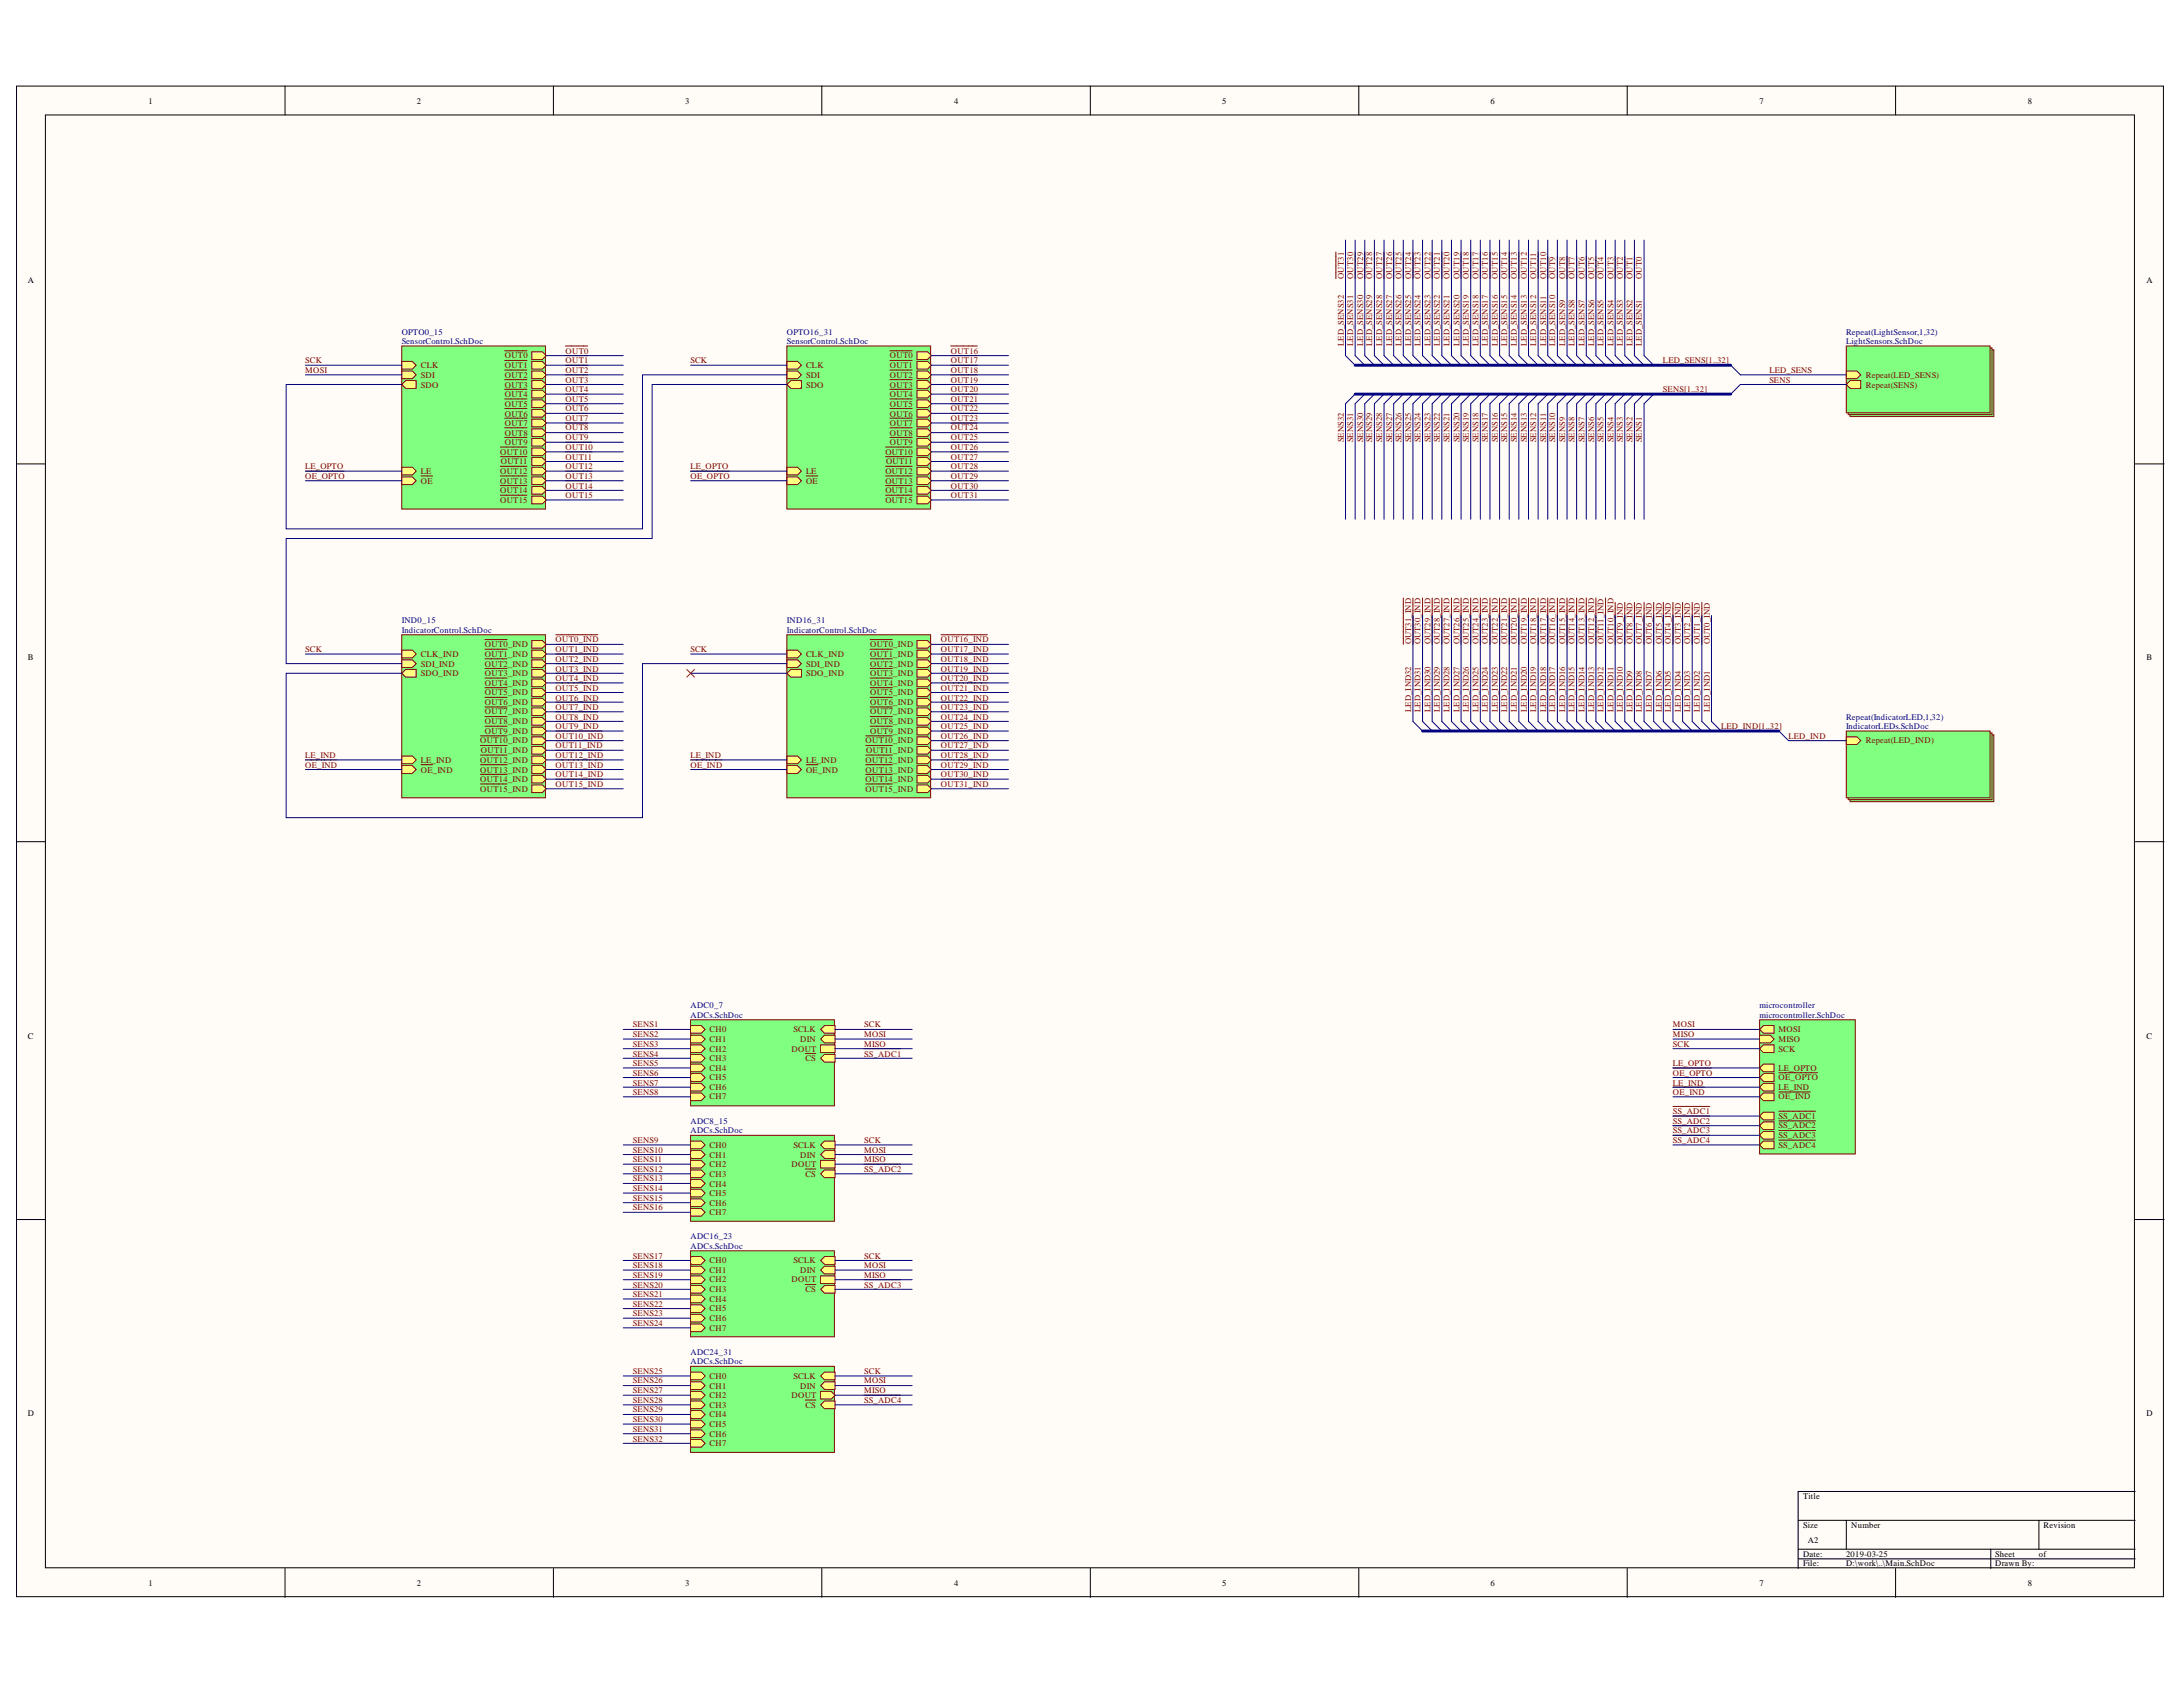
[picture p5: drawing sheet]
<svg xmlns="http://www.w3.org/2000/svg" width="279mm" height="216mm" viewBox="0 0 279 216" stroke-linecap="round" stroke-linejoin="round" font-family="sans-serif">
<defs><g id="words">
<g font-size="1.1">
<text x="19" y="13.3">1</text>
<text x="53.4" y="13.3">2</text>
<text x="87.7" y="13.3">3</text>
<text x="122.1" y="13.3">4</text>
<text x="156.4" y="13.3">5</text>
<text x="190.8" y="13.3">6</text>
<text x="225.2" y="13.3">7</text>
<text x="259.5" y="13.3">8</text>
<text x="3.6" y="36.2">A</text>
<text x="274.7" y="36.2">A</text>
<text x="3.6" y="84.5">B</text>
<text x="274.7" y="84.5">B</text>
<text x="3.6" y="132.9">C</text>
<text x="274.7" y="132.9">C</text>
<text x="3.6" y="181.3">D</text>
<text x="274.7" y="181.3">D</text>
<text x="230.8" y="191.8">Title</text>
<text x="230.8" y="195.6">Size</text>
<text x="231.4" y="197.4">A2</text>
<text x="236.9" y="195.6">Number</text>
<text x="261.6" y="195.6">Revision</text>
<text x="19" y="203">1</text>
<text x="53.4" y="203">2</text>
<text x="87.7" y="203">3</text>
<text x="122.1" y="203">4</text>
<text x="156.4" y="203">5</text>
<text x="190.8" y="203">6</text>
<text x="225.2" y="203">7</text>
<text x="230.8" y="199.3">Date:</text>
<text x="230.8" y="200.5">File:</text>
<text x="236.3" y="199.3">2019-03-25</text>
<text x="236.3" y="200.5">D:\work\..\Main.SchDoc</text>
<text x="255.4" y="199.3">Sheet</text>
<text x="255.4" y="200.5">Drawn By:</text>
<text x="259.5" y="203">8</text>
<text x="260.9" y="199.3">of</text>
</g>
<g font-size="1.1" fill="#800000">
<text x="172" y="35.7" transform="rotate(-90 172 35.7)">OUT31</text>
<text x="173.2" y="35.7" transform="rotate(-90 173.2 35.7)">OUT30</text>
<text x="174.5" y="35.7" transform="rotate(-90 174.5 35.7)">OUT29</text>
<text x="175.6" y="35.7" transform="rotate(-90 175.6 35.7)">OUT28</text>
<text x="176.9" y="35.7" transform="rotate(-90 176.9 35.7)">OUT27</text>
<text x="178.2" y="35.7" transform="rotate(-90 178.2 35.7)">OUT26</text>
<text x="179.4" y="35.7" transform="rotate(-90 179.4 35.7)">OUT25</text>
<text x="180.6" y="35.7" transform="rotate(-90 180.6 35.7)">OUT24</text>
<text x="181.8" y="35.7" transform="rotate(-90 181.8 35.7)">OUT23</text>
<text x="183.1" y="35.7" transform="rotate(-90 183.1 35.7)">OUT22</text>
<text x="184.3" y="35.7" transform="rotate(-90 184.3 35.7)">OUT21</text>
<text x="185.5" y="35.7" transform="rotate(-90 185.5 35.7)">OUT20</text>
<text x="186.8" y="35.7" transform="rotate(-90 186.8 35.7)">OUT19</text>
<text x="188" y="35.7" transform="rotate(-90 188 35.7)">OUT18</text>
<text x="189.3" y="35.7" transform="rotate(-90 189.3 35.7)">OUT17</text>
<text x="190.4" y="35.7" transform="rotate(-90 190.4 35.7)">OUT16</text>
<text x="191.7" y="35.7" transform="rotate(-90 191.7 35.7)">OUT15</text>
<text x="192.9" y="35.7" transform="rotate(-90 192.9 35.7)">OUT14</text>
<text x="194.2" y="35.7" transform="rotate(-90 194.2 35.7)">OUT13</text>
<text x="195.4" y="35.7" transform="rotate(-90 195.4 35.7)">OUT12</text>
<text x="196.6" y="35.7" transform="rotate(-90 196.6 35.7)">OUT11</text>
<text x="197.9" y="35.7" transform="rotate(-90 197.9 35.7)">OUT10</text>
<text x="199.1" y="35.7" transform="rotate(-90 199.1 35.7)">OUT9</text>
<text x="200.3" y="35.7" transform="rotate(-90 200.3 35.7)">OUT8</text>
<text x="201.5" y="35.7" transform="rotate(-90 201.5 35.7)">OUT7</text>
<text x="202.8" y="35.7" transform="rotate(-90 202.8 35.7)">OUT6</text>
<text x="204.1" y="35.7" transform="rotate(-90 204.1 35.7)">OUT5</text>
<text x="205.2" y="35.7" transform="rotate(-90 205.2 35.7)">OUT4</text>
<text x="206.5" y="35.7" transform="rotate(-90 206.5 35.7)">OUT3</text>
<text x="207.7" y="35.7" transform="rotate(-90 207.7 35.7)">OUT2</text>
<text x="209" y="35.7" transform="rotate(-90 209 35.7)">OUT1</text>
<text x="210.1" y="35.7" transform="rotate(-90 210.1 35.7)">OUT0</text>
<text x="39.1" y="46.5">SCK</text>
<text x="39.1" y="47.7">MOSI</text>
<text x="53.9" y="47.1">CLK</text>
<text x="64.6" y="45.9">OUT0</text>
<text x="64.6" y="47.1">OUT1</text>
<text x="72.4" y="45.3">OUT0</text>
<text x="72.4" y="46.5">OUT1</text>
<text x="72.4" y="47.7">OUT2</text>
<text x="88.4" y="46.5">SCK</text>
<text x="103.2" y="47.1">CLK</text>
<text x="113.9" y="45.9">OUT0</text>
<text x="113.9" y="47.1">OUT1</text>
<text x="121.7" y="45.3">OUT16</text>
<text x="121.7" y="46.5">OUT17</text>
<text x="121.7" y="47.7">OUT18</text>
<text x="172" y="44.3" transform="rotate(-90 172 44.3)">LED_SENS32</text>
<text x="173.2" y="44.3" transform="rotate(-90 173.2 44.3)">LED_SENS31</text>
<text x="174.5" y="44.3" transform="rotate(-90 174.5 44.3)">LED_SENS30</text>
<text x="175.6" y="44.3" transform="rotate(-90 175.6 44.3)">LED_SENS29</text>
<text x="176.9" y="44.3" transform="rotate(-90 176.9 44.3)">LED_SENS28</text>
<text x="178.2" y="44.3" transform="rotate(-90 178.2 44.3)">LED_SENS27</text>
<text x="179.4" y="44.3" transform="rotate(-90 179.4 44.3)">LED_SENS26</text>
<text x="180.6" y="44.3" transform="rotate(-90 180.6 44.3)">LED_SENS25</text>
<text x="181.8" y="44.3" transform="rotate(-90 181.8 44.3)">LED_SENS24</text>
<text x="183.1" y="44.3" transform="rotate(-90 183.1 44.3)">LED_SENS23</text>
<text x="184.3" y="44.3" transform="rotate(-90 184.3 44.3)">LED_SENS22</text>
<text x="185.5" y="44.3" transform="rotate(-90 185.5 44.3)">LED_SENS21</text>
<text x="186.8" y="44.3" transform="rotate(-90 186.8 44.3)">LED_SENS20</text>
<text x="188" y="44.3" transform="rotate(-90 188 44.3)">LED_SENS19</text>
<text x="189.3" y="44.3" transform="rotate(-90 189.3 44.3)">LED_SENS18</text>
<text x="190.4" y="44.3" transform="rotate(-90 190.4 44.3)">LED_SENS17</text>
<text x="191.7" y="44.3" transform="rotate(-90 191.7 44.3)">LED_SENS16</text>
<text x="192.9" y="44.3" transform="rotate(-90 192.9 44.3)">LED_SENS15</text>
<text x="194.2" y="44.3" transform="rotate(-90 194.2 44.3)">LED_SENS14</text>
<text x="195.4" y="44.3" transform="rotate(-90 195.4 44.3)">LED_SENS13</text>
<text x="196.6" y="44.3" transform="rotate(-90 196.6 44.3)">LED_SENS12</text>
<text x="197.9" y="44.3" transform="rotate(-90 197.9 44.3)">LED_SENS11</text>
<text x="199.1" y="44.3" transform="rotate(-90 199.1 44.3)">LED_SENS10</text>
<text x="200.3" y="44.3" transform="rotate(-90 200.3 44.3)">LED_SENS9</text>
<text x="201.5" y="44.3" transform="rotate(-90 201.5 44.3)">LED_SENS8</text>
<text x="202.8" y="44.3" transform="rotate(-90 202.8 44.3)">LED_SENS7</text>
<text x="204.1" y="44.3" transform="rotate(-90 204.1 44.3)">LED_SENS6</text>
<text x="205.2" y="44.3" transform="rotate(-90 205.2 44.3)">LED_SENS5</text>
<text x="206.5" y="44.3" transform="rotate(-90 206.5 44.3)">LED_SENS4</text>
<text x="207.7" y="44.3" transform="rotate(-90 207.7 44.3)">LED_SENS3</text>
<text x="209" y="44.3" transform="rotate(-90 209 44.3)">LED_SENS2</text>
<text x="210.1" y="44.3" transform="rotate(-90 210.1 44.3)">LED_SENS1</text>
<text x="212.8" y="46.5">LED_SENS[1..32]</text>
<text x="226.5" y="47.7">LED_SENS</text>
<text x="53.9" y="48.3">SDI</text>
<text x="53.9" y="49.6">SDO</text>
<text x="64.6" y="48.3">OUT2</text>
<text x="64.6" y="49.6">OUT3</text>
<text x="64.6" y="50.8">OUT4</text>
<text x="64.6" y="52">OUT5</text>
<text x="64.6" y="53.3">OUT6</text>
<text x="72.4" y="49">OUT3</text>
<text x="72.4" y="50.2">OUT4</text>
<text x="72.4" y="51.5">OUT5</text>
<text x="72.4" y="52.6">OUT6</text>
<text x="72.4" y="53.9">OUT7</text>
<text x="103.2" y="48.3">SDI</text>
<text x="103.2" y="49.6">SDO</text>
<text x="113.9" y="48.3">OUT2</text>
<text x="113.9" y="49.6">OUT3</text>
<text x="113.9" y="50.8">OUT4</text>
<text x="113.9" y="52">OUT5</text>
<text x="113.9" y="53.3">OUT6</text>
<text x="121.7" y="49">OUT19</text>
<text x="121.7" y="50.2">OUT20</text>
<text x="121.7" y="51.5">OUT21</text>
<text x="121.7" y="52.6">OUT22</text>
<text x="121.7" y="53.9">OUT23</text>
<text x="212.8" y="50.2">SENS[1..32]</text>
<text x="226.5" y="49">SENS</text>
<text x="238.8" y="49.6">Repeat(SENS)</text>
<text x="238.8" y="48.3">Repeat(LED_SENS)</text>
<text x="64" y="58.2">OUT10</text>
<text x="64.1" y="59.4">OUT11</text>
<text x="64.6" y="54.5">OUT7</text>
<text x="64.6" y="55.8">OUT8</text>
<text x="64.6" y="57">OUT9</text>
<text x="72.4" y="55.1">OUT8</text>
<text x="72.4" y="56.4">OUT9</text>
<text x="72.4" y="57.6">OUT10</text>
<text x="72.4" y="58.8">OUT11</text>
<text x="113.3" y="58.2">OUT10</text>
<text x="113.4" y="59.4">OUT11</text>
<text x="113.9" y="54.5">OUT7</text>
<text x="113.9" y="55.8">OUT8</text>
<text x="113.9" y="57">OUT9</text>
<text x="121.7" y="55.1">OUT24</text>
<text x="121.7" y="56.4">OUT25</text>
<text x="121.7" y="57.6">OUT26</text>
<text x="121.7" y="58.8">OUT27</text>
<text x="172" y="56.6" transform="rotate(-90 172 56.6)">SENS32</text>
<text x="173.2" y="56.6" transform="rotate(-90 173.2 56.6)">SENS31</text>
<text x="174.5" y="56.6" transform="rotate(-90 174.5 56.6)">SENS30</text>
<text x="175.6" y="56.6" transform="rotate(-90 175.6 56.6)">SENS29</text>
<text x="176.9" y="56.6" transform="rotate(-90 176.9 56.6)">SENS28</text>
<text x="178.2" y="56.6" transform="rotate(-90 178.2 56.6)">SENS27</text>
<text x="179.4" y="56.6" transform="rotate(-90 179.4 56.6)">SENS26</text>
<text x="180.6" y="56.6" transform="rotate(-90 180.6 56.6)">SENS25</text>
<text x="181.8" y="56.6" transform="rotate(-90 181.8 56.6)">SENS24</text>
<text x="183.1" y="56.6" transform="rotate(-90 183.1 56.6)">SENS23</text>
<text x="184.3" y="56.6" transform="rotate(-90 184.3 56.6)">SENS22</text>
<text x="185.5" y="56.6" transform="rotate(-90 185.5 56.6)">SENS21</text>
<text x="186.8" y="56.6" transform="rotate(-90 186.8 56.6)">SENS20</text>
<text x="188" y="56.6" transform="rotate(-90 188 56.6)">SENS19</text>
<text x="189.3" y="56.6" transform="rotate(-90 189.3 56.6)">SENS18</text>
<text x="190.4" y="56.6" transform="rotate(-90 190.4 56.6)">SENS17</text>
<text x="191.7" y="56.6" transform="rotate(-90 191.7 56.6)">SENS16</text>
<text x="192.9" y="56.6" transform="rotate(-90 192.9 56.6)">SENS15</text>
<text x="194.2" y="56.6" transform="rotate(-90 194.2 56.6)">SENS14</text>
<text x="195.4" y="56.6" transform="rotate(-90 195.4 56.6)">SENS13</text>
<text x="196.6" y="56.6" transform="rotate(-90 196.6 56.6)">SENS12</text>
<text x="197.9" y="56.6" transform="rotate(-90 197.9 56.6)">SENS11</text>
<text x="199.1" y="56.6" transform="rotate(-90 199.1 56.6)">SENS10</text>
<text x="200.3" y="56.6" transform="rotate(-90 200.3 56.6)">SENS9</text>
<text x="201.5" y="56.6" transform="rotate(-90 201.5 56.6)">SENS8</text>
<text x="202.8" y="56.6" transform="rotate(-90 202.8 56.6)">SENS7</text>
<text x="204.1" y="56.6" transform="rotate(-90 204.1 56.6)">SENS6</text>
<text x="205.2" y="56.6" transform="rotate(-90 205.2 56.6)">SENS5</text>
<text x="206.5" y="56.6" transform="rotate(-90 206.5 56.6)">SENS4</text>
<text x="207.7" y="56.6" transform="rotate(-90 207.7 56.6)">SENS3</text>
<text x="209" y="56.6" transform="rotate(-90 209 56.6)">SENS2</text>
<text x="210.1" y="56.6" transform="rotate(-90 210.1 56.6)">SENS1</text>
<text x="39.1" y="60.1">LE_OPTO</text>
<text x="39.1" y="61.3">OE_OPTO</text>
<text x="53.9" y="61.9">OE</text>
<text x="53.9" y="60.7">LE</text>
<text x="64" y="60.7">OUT12</text>
<text x="64" y="61.9">OUT13</text>
<text x="64" y="63.1">OUT14</text>
<text x="64" y="64.4">OUT15</text>
<text x="72.4" y="60.1">OUT12</text>
<text x="72.4" y="61.3">OUT13</text>
<text x="72.4" y="62.5">OUT14</text>
<text x="72.4" y="63.7">OUT15</text>
<text x="88.4" y="60.1">LE_OPTO</text>
<text x="88.4" y="61.3">OE_OPTO</text>
<text x="103.2" y="61.9">OE</text>
<text x="103.2" y="60.7">LE</text>
<text x="113.3" y="60.7">OUT12</text>
<text x="113.3" y="61.9">OUT13</text>
<text x="113.3" y="63.1">OUT14</text>
<text x="113.3" y="64.4">OUT15</text>
<text x="121.7" y="60.1">OUT28</text>
<text x="121.7" y="61.3">OUT29</text>
<text x="121.7" y="62.5">OUT30</text>
<text x="121.7" y="63.7">OUT31</text>
<text x="39.1" y="83.5">SCK</text>
<text x="62.1" y="82.8">OUT0_IND</text>
<text x="71.1" y="82.2">OUT0_IND</text>
<text x="71.1" y="83.5">OUT1_IND</text>
<text x="88.4" y="83.5">SCK</text>
<text x="111.4" y="82.8">OUT0_IND</text>
<text x="120.4" y="82.2">OUT16_IND</text>
<text x="120.4" y="83.5">OUT17_IND</text>
<text x="180.6" y="82.5" transform="rotate(-90 180.6 82.5)">OUT31_IND</text>
<text x="181.8" y="82.5" transform="rotate(-90 181.8 82.5)">OUT30_IND</text>
<text x="183.1" y="82.5" transform="rotate(-90 183.1 82.5)">OUT29_IND</text>
<text x="184.3" y="82.5" transform="rotate(-90 184.3 82.5)">OUT28_IND</text>
<text x="185.5" y="82.5" transform="rotate(-90 185.5 82.5)">OUT27_IND</text>
<text x="186.8" y="82.5" transform="rotate(-90 186.8 82.5)">OUT26_IND</text>
<text x="188" y="82.5" transform="rotate(-90 188 82.5)">OUT25_IND</text>
<text x="189.3" y="82.5" transform="rotate(-90 189.3 82.5)">OUT24_IND</text>
<text x="190.4" y="82.5" transform="rotate(-90 190.4 82.5)">OUT23_IND</text>
<text x="191.7" y="82.5" transform="rotate(-90 191.7 82.5)">OUT22_IND</text>
<text x="192.9" y="82.5" transform="rotate(-90 192.9 82.5)">OUT21_IND</text>
<text x="194.2" y="82.5" transform="rotate(-90 194.2 82.5)">OUT20_IND</text>
<text x="195.4" y="82.5" transform="rotate(-90 195.4 82.5)">OUT19_IND</text>
<text x="196.6" y="82.5" transform="rotate(-90 196.6 82.5)">OUT18_IND</text>
<text x="197.9" y="82.5" transform="rotate(-90 197.9 82.5)">OUT17_IND</text>
<text x="199.1" y="82.5" transform="rotate(-90 199.1 82.5)">OUT16_IND</text>
<text x="200.3" y="82.5" transform="rotate(-90 200.3 82.5)">OUT15_IND</text>
<text x="201.5" y="82.5" transform="rotate(-90 201.5 82.5)">OUT14_IND</text>
<text x="202.8" y="82.5" transform="rotate(-90 202.8 82.5)">OUT13_IND</text>
<text x="204.1" y="82.5" transform="rotate(-90 204.1 82.5)">OUT12_IND</text>
<text x="205.2" y="82.5" transform="rotate(-90 205.2 82.5)">OUT11_IND</text>
<text x="206.5" y="82.5" transform="rotate(-90 206.5 82.5)">OUT10_IND</text>
<text x="207.7" y="82.5" transform="rotate(-90 207.7 82.5)">OUT9_IND</text>
<text x="209" y="82.5" transform="rotate(-90 209 82.5)">OUT8_IND</text>
<text x="210.1" y="82.5" transform="rotate(-90 210.1 82.5)">OUT7_IND</text>
<text x="211.4" y="82.5" transform="rotate(-90 211.4 82.5)">OUT6_IND</text>
<text x="212.7" y="82.5" transform="rotate(-90 212.7 82.5)">OUT5_IND</text>
<text x="213.9" y="82.5" transform="rotate(-90 213.9 82.5)">OUT4_IND</text>
<text x="215.1" y="82.5" transform="rotate(-90 215.1 82.5)">OUT3_IND</text>
<text x="216.3" y="82.5" transform="rotate(-90 216.3 82.5)">OUT2_IND</text>
<text x="217.6" y="82.5" transform="rotate(-90 217.6 82.5)">OUT1_IND</text>
<text x="218.8" y="82.5" transform="rotate(-90 218.8 82.5)">OUT0_IND</text>
<text x="53.9" y="85.3">SDI_IND</text>
<text x="53.9" y="84.1">CLK_IND</text>
<text x="53.9" y="86.5">SDO_IND</text>
<text x="62.1" y="84.1">OUT1_IND</text>
<text x="62.1" y="85.3">OUT2_IND</text>
<text x="62.1" y="86.5">OUT3_IND</text>
<text x="62.1" y="87.8">OUT4_IND</text>
<text x="62.1" y="89">OUT5_IND</text>
<text x="71.1" y="84.7">OUT2_IND</text>
<text x="71.1" y="85.9">OUT3_IND</text>
<text x="71.1" y="87.1">OUT4_IND</text>
<text x="71.1" y="88.4">OUT5_IND</text>
<text x="71.1" y="89.7">OUT6_IND</text>
<text x="103.2" y="85.3">SDI_IND</text>
<text x="103.2" y="84.1">CLK_IND</text>
<text x="103.2" y="86.5">SDO_IND</text>
<text x="111.4" y="84.1">OUT1_IND</text>
<text x="111.4" y="85.3">OUT2_IND</text>
<text x="111.4" y="86.5">OUT3_IND</text>
<text x="111.4" y="87.8">OUT4_IND</text>
<text x="111.4" y="89">OUT5_IND</text>
<text x="120.4" y="84.7">OUT18_IND</text>
<text x="120.4" y="85.9">OUT19_IND</text>
<text x="120.4" y="87.1">OUT20_IND</text>
<text x="120.4" y="88.4">OUT21_IND</text>
<text x="120.4" y="89.7">OUT22_IND</text>
<text x="61.5" y="95.2">OUT10_IND</text>
<text x="62.1" y="90.2">OUT6_IND</text>
<text x="62.1" y="91.4">OUT7_IND</text>
<text x="62.1" y="92.7">OUT8_IND</text>
<text x="62.1" y="94">OUT9_IND</text>
<text x="71.1" y="90.8">OUT7_IND</text>
<text x="71.1" y="92.1">OUT8_IND</text>
<text x="71.1" y="93.3">OUT9_IND</text>
<text x="71.1" y="94.6">OUT10_IND</text>
<text x="71.1" y="95.7">OUT11_IND</text>
<text x="110.8" y="95.2">OUT10_IND</text>
<text x="111.4" y="90.2">OUT6_IND</text>
<text x="111.4" y="91.4">OUT7_IND</text>
<text x="111.4" y="92.7">OUT8_IND</text>
<text x="111.4" y="94">OUT9_IND</text>
<text x="120.4" y="90.8">OUT23_IND</text>
<text x="120.4" y="92.1">OUT24_IND</text>
<text x="120.4" y="93.3">OUT25_IND</text>
<text x="120.4" y="94.6">OUT26_IND</text>
<text x="120.4" y="95.7">OUT27_IND</text>
<text x="180.6" y="91.1" transform="rotate(-90 180.6 91.1)">LED_IND32</text>
<text x="181.8" y="91.1" transform="rotate(-90 181.8 91.1)">LED_IND31</text>
<text x="183.1" y="91.1" transform="rotate(-90 183.1 91.1)">LED_IND30</text>
<text x="184.3" y="91.1" transform="rotate(-90 184.3 91.1)">LED_IND29</text>
<text x="185.5" y="91.1" transform="rotate(-90 185.5 91.1)">LED_IND28</text>
<text x="186.8" y="91.1" transform="rotate(-90 186.8 91.1)">LED_IND27</text>
<text x="188" y="91.1" transform="rotate(-90 188 91.1)">LED_IND26</text>
<text x="189.3" y="91.1" transform="rotate(-90 189.3 91.1)">LED_IND25</text>
<text x="190.4" y="91.1" transform="rotate(-90 190.4 91.1)">LED_IND24</text>
<text x="191.7" y="91.1" transform="rotate(-90 191.7 91.1)">LED_IND23</text>
<text x="192.9" y="91.1" transform="rotate(-90 192.9 91.1)">LED_IND22</text>
<text x="194.2" y="91.1" transform="rotate(-90 194.2 91.1)">LED_IND21</text>
<text x="195.4" y="91.1" transform="rotate(-90 195.4 91.1)">LED_IND20</text>
<text x="196.6" y="91.1" transform="rotate(-90 196.6 91.1)">LED_IND19</text>
<text x="197.9" y="91.1" transform="rotate(-90 197.9 91.1)">LED_IND18</text>
<text x="199.1" y="91.1" transform="rotate(-90 199.1 91.1)">LED_IND17</text>
<text x="200.3" y="91.1" transform="rotate(-90 200.3 91.1)">LED_IND16</text>
<text x="201.5" y="91.1" transform="rotate(-90 201.5 91.1)">LED_IND15</text>
<text x="202.8" y="91.1" transform="rotate(-90 202.8 91.1)">LED_IND14</text>
<text x="204.1" y="91.1" transform="rotate(-90 204.1 91.1)">LED_IND13</text>
<text x="205.2" y="91.1" transform="rotate(-90 205.2 91.1)">LED_IND12</text>
<text x="206.5" y="91.1" transform="rotate(-90 206.5 91.1)">LED_IND11</text>
<text x="207.7" y="91.1" transform="rotate(-90 207.7 91.1)">LED_IND10</text>
<text x="209" y="91.1" transform="rotate(-90 209 91.1)">LED_IND9</text>
<text x="210.1" y="91.1" transform="rotate(-90 210.1 91.1)">LED_IND8</text>
<text x="211.4" y="91.1" transform="rotate(-90 211.4 91.1)">LED_IND7</text>
<text x="212.7" y="91.1" transform="rotate(-90 212.7 91.1)">LED_IND6</text>
<text x="213.9" y="91.1" transform="rotate(-90 213.9 91.1)">LED_IND5</text>
<text x="215.1" y="91.1" transform="rotate(-90 215.1 91.1)">LED_IND4</text>
<text x="216.3" y="91.1" transform="rotate(-90 216.3 91.1)">LED_IND3</text>
<text x="217.6" y="91.1" transform="rotate(-90 217.6 91.1)">LED_IND2</text>
<text x="218.8" y="91.1" transform="rotate(-90 218.8 91.1)">LED_IND1</text>
<text x="220.3" y="93.3">LED_IND[1..32]</text>
<text x="228.9" y="94.6">LED_IND</text>
<text x="238.8" y="95.2">Repeat(LED_IND)</text>
<text x="39.1" y="97">LE_IND</text>
<text x="39.1" y="98.3">OE_IND</text>
<text x="53.9" y="98.9">OE_IND</text>
<text x="53.9" y="97.6">LE_IND</text>
<text x="61.5" y="97.6">OUT12_IND</text>
<text x="61.5" y="98.9">OUT13_IND</text>
<text x="61.5" y="100.1">OUT14_IND</text>
<text x="61.5" y="101.3">OUT15_IND</text>
<text x="61.6" y="96.4">OUT11_IND</text>
<text x="71.1" y="97">OUT12_IND</text>
<text x="71.1" y="98.3">OUT13_IND</text>
<text x="71.1" y="99.5">OUT14_IND</text>
<text x="71.1" y="100.7">OUT15_IND</text>
<text x="88.4" y="97">LE_IND</text>
<text x="88.4" y="98.3">OE_IND</text>
<text x="103.2" y="98.9">OE_IND</text>
<text x="103.2" y="97.6">LE_IND</text>
<text x="110.8" y="97.6">OUT12_IND</text>
<text x="110.8" y="98.9">OUT13_IND</text>
<text x="110.8" y="100.1">OUT14_IND</text>
<text x="110.8" y="101.3">OUT15_IND</text>
<text x="110.9" y="96.4">OUT11_IND</text>
<text x="120.4" y="97">OUT28_IND</text>
<text x="120.4" y="98.3">OUT29_IND</text>
<text x="120.4" y="99.5">OUT30_IND</text>
<text x="120.4" y="100.7">OUT31_IND</text>
<text x="81" y="131.5">SENS1</text>
<text x="110.6" y="131.5">SCK</text>
<text x="214.1" y="131.5">MOSI</text>
<text x="81" y="132.8">SENS2</text>
<text x="81" y="133.9">SENS3</text>
<text x="81" y="135.2">SENS4</text>
<text x="81" y="136.4">SENS5</text>
<text x="81" y="137.7">SENS6</text>
<text x="90.8" y="132.1">CH0</text>
<text x="90.8" y="133.4">CH1</text>
<text x="90.8" y="134.6">CH2</text>
<text x="90.8" y="135.8">CH3</text>
<text x="90.8" y="137.1">CH4</text>
<text x="101.3" y="134.6">DOUT</text>
<text x="101.6" y="132.1">SCLK</text>
<text x="102.4" y="133.4">DIN</text>
<text x="103.1" y="135.8">CS</text>
<text x="110.6" y="132.8">MOSI</text>
<text x="110.6" y="133.9">MISO</text>
<text x="110.6" y="135.2">SS_ADC1</text>
<text x="214.1" y="132.8">MISO</text>
<text x="214.1" y="133.9">SCK</text>
<text x="214.1" y="136.4">LE_OPTO</text>
<text x="214.1" y="137.7">OE_OPTO</text>
<text x="227.6" y="137.1">LE_OPTO</text>
<text x="227.6" y="132.1">MOSI</text>
<text x="227.6" y="134.6">SCK</text>
<text x="227.6" y="133.4">MISO</text>
<text x="81" y="138.9">SENS7</text>
<text x="81" y="140.1">SENS8</text>
<text x="90.8" y="138.3">CH5</text>
<text x="90.8" y="139.5">CH6</text>
<text x="90.8" y="140.7">CH7</text>
<text x="214.1" y="138.9">LE_IND</text>
<text x="214.1" y="140.1">OE_IND</text>
<text x="214.1" y="142.6">SS_ADC1</text>
<text x="214.1" y="143.8">SS_ADC2</text>
<text x="227.6" y="139.5">LE_IND</text>
<text x="227.6" y="140.7">OE_IND</text>
<text x="227.6" y="138.3">OE_OPTO</text>
<text x="227.6" y="143.2">SS_ADC1</text>
<text x="81" y="146.3">SENS9</text>
<text x="81" y="147.5">SENS10</text>
<text x="81" y="148.7">SENS11</text>
<text x="90.8" y="146.9">CH0</text>
<text x="90.8" y="148.1">CH1</text>
<text x="90.8" y="149.4">CH2</text>
<text x="101.3" y="149.4">DOUT</text>
<text x="101.6" y="146.9">SCLK</text>
<text x="102.4" y="148.1">DIN</text>
<text x="110.6" y="146.3">SCK</text>
<text x="110.6" y="147.5">MOSI</text>
<text x="110.6" y="148.7">MISO</text>
<text x="214.1" y="145">SS_ADC3</text>
<text x="214.1" y="146.3">SS_ADC4</text>
<text x="227.6" y="146.9">SS_ADC4</text>
<text x="227.6" y="145.7">SS_ADC3</text>
<text x="227.6" y="144.4">SS_ADC2</text>
<text x="81" y="150">SENS12</text>
<text x="81" y="151.2">SENS13</text>
<text x="81" y="152.5">SENS14</text>
<text x="81" y="153.7">SENS15</text>
<text x="81" y="154.9">SENS16</text>
<text x="90.8" y="150.6">CH3</text>
<text x="90.8" y="151.9">CH4</text>
<text x="90.8" y="153">CH5</text>
<text x="90.8" y="154.3">CH6</text>
<text x="90.8" y="155.5">CH7</text>
<text x="103.1" y="150.6">CS</text>
<text x="110.6" y="150">SS_ADC2</text>
<text x="81" y="161.1">SENS17</text>
<text x="90.8" y="161.7">CH0</text>
<text x="101.6" y="161.7">SCLK</text>
<text x="110.6" y="161.1">SCK</text>
<text x="81" y="162.3">SENS18</text>
<text x="81" y="163.5">SENS19</text>
<text x="81" y="164.8">SENS20</text>
<text x="81" y="166">SENS21</text>
<text x="81" y="167.2">SENS22</text>
<text x="90.8" y="162.9">CH1</text>
<text x="90.8" y="164.1">CH2</text>
<text x="90.8" y="165.4">CH3</text>
<text x="90.8" y="166.6">CH4</text>
<text x="90.8" y="167.8">CH5</text>
<text x="101.3" y="164.1">DOUT</text>
<text x="102.4" y="162.9">DIN</text>
<text x="103.1" y="165.4">CS</text>
<text x="110.6" y="162.3">MOSI</text>
<text x="110.6" y="163.5">MISO</text>
<text x="110.6" y="164.8">SS_ADC3</text>
<text x="81" y="168.4">SENS23</text>
<text x="81" y="169.7">SENS24</text>
<text x="90.8" y="169.1">CH6</text>
<text x="90.8" y="170.3">CH7</text>
<text x="81" y="175.9">SENS25</text>
<text x="81" y="177">SENS26</text>
<text x="81" y="178.3">SENS27</text>
<text x="81" y="179.6">SENS28</text>
<text x="90.8" y="176.5">CH0</text>
<text x="90.8" y="177.7">CH1</text>
<text x="90.8" y="178.9">CH2</text>
<text x="101.3" y="178.9">DOUT</text>
<text x="101.6" y="176.5">SCLK</text>
<text x="102.4" y="177.7">DIN</text>
<text x="110.6" y="175.9">SCK</text>
<text x="110.6" y="177">MOSI</text>
<text x="110.6" y="178.3">MISO</text>
<text x="110.6" y="179.6">SS_ADC4</text>
<text x="81" y="180.8">SENS29</text>
<text x="81" y="182">SENS30</text>
<text x="81" y="183.2">SENS31</text>
<text x="81" y="184.5">SENS32</text>
<text x="90.8" y="180.2">CH3</text>
<text x="90.8" y="181.4">CH4</text>
<text x="90.8" y="182.6">CH5</text>
<text x="90.8" y="183.9">CH6</text>
<text x="90.8" y="185.1">CH7</text>
<text x="103.1" y="180.2">CS</text>
</g>
<g font-size="1.1" fill="#000080">
<text x="51.4" y="42.8">OPTO0_15</text>
<text x="51.4" y="44">SensorControl.SchDoc</text>
<text x="100.7" y="42.8">OPTO16_31</text>
<text x="100.7" y="44">SensorControl.SchDoc</text>
<text x="236.3" y="42.8">Repeat(LightSensor,1,32)</text>
<text x="236.3" y="44">LightSensors.SchDoc</text>
<text x="51.4" y="79.8">IND0_15</text>
<text x="51.4" y="81">IndicatorControl.SchDoc</text>
<text x="100.7" y="79.8">IND16_31</text>
<text x="100.7" y="81">IndicatorControl.SchDoc</text>
<text x="236.3" y="92.1">Repeat(IndicatorLED,1,32)</text>
<text x="236.3" y="93.3">IndicatorLEDs.SchDoc</text>
<text x="88.4" y="129">ADC0_7</text>
<text x="88.4" y="130.3">ADCs.SchDoc</text>
<text x="225.2" y="129">microcontroller</text>
<text x="225.2" y="130.3">microcontroller.SchDoc</text>
<text x="88.4" y="143.8">ADC8_15</text>
<text x="88.4" y="145">ADCs.SchDoc</text>
<text x="88.4" y="158.6">ADC16_23</text>
<text x="88.4" y="159.8">ADCs.SchDoc</text>
<text x="88.4" y="173.4">ADC24_31</text>
<text x="88.4" y="174.6">ADCs.SchDoc</text>
</g>
</g></defs>
<g fill="#fffcf8" stroke="#000" stroke-width=".13">
<path d="M2.1 11h274.8v193.3h-274.8z"/>
<path d="M5.8 14.7h267.4v185.9h-267.4z"/>
</g>
<g fill="none" stroke="#000" stroke-width=".13">
<path d="M36.5 11v3.7M70.8 11v3.7M105.2 11v3.7M139.5 11v3.7M173.9 11v3.7M208.3 11v3.7M242.6 11v3.7M2.1 59.4h3.7M273.3 59.4h3.7M2.1 107.7h3.7M273.3 107.7h3.7M2.1 156.1h3.7"/>
<path d="M273.3 156.1h3.7M230.1 194.6h43.2M230.1 198.3h43.2M230.1 199.5h43.2M236.3 194.6v3.7M254.8 198.3v2.4M261 194.6v3.7M273.3 190.9h-43.2v9.8M36.5 200.7v3.7M70.8 200.7v3.7M105.2 200.7v3.7M139.5 200.7v3.7"/>
<path d="M173.9 200.7v3.7M208.3 200.7v3.7M242.6 200.7v3.7"/>
</g>
<path d="M51.4 44.3h18.4v20.8h-18.4z" fill="#80ff80" stroke="#800000" stroke-width=".13"/>
<path d="M68.1 45h1.3l.5 .5-.5 .5h-1.3z" fill-rule="evenodd" fill="#ffff80"/>
<path d="M64.6 44.9h2.8M68.1 45h1.3l.5 .5-.5 .5h-1.3z" fill="none" stroke="#800000" stroke-width=".13"/>
<path d="M68.1 46.2h1.3l.5 .5-.5 .5h-1.3z" fill-rule="evenodd" fill="#ffff80"/>
<path d="M64.6 46.1h2.8M68.1 46.2h1.3l.5 .5-.5 .5h-1.3z" fill="none" stroke="#800000" stroke-width=".13"/>
<path d="M68.1 47.5h1.3l.5 .5-.5 .5h-1.3z" fill-rule="evenodd" fill="#ffff80"/>
<path d="M64.6 47.4h2.8M68.1 47.5h1.3l.5 .5-.5 .5h-1.3z" fill="none" stroke="#800000" stroke-width=".13"/>
<path d="M68.1 48.7h1.3l.5 .5-.5 .5h-1.3z" fill-rule="evenodd" fill="#ffff80"/>
<path d="M64.6 48.6h2.8M68.1 48.7h1.3l.5 .5-.5 .5h-1.3z" fill="none" stroke="#800000" stroke-width=".13"/>
<path d="M68.1 49.9h1.3l.5 .5-.5 .5h-1.3z" fill-rule="evenodd" fill="#ffff80"/>
<path d="M64.6 49.8h2.8M68.1 49.9h1.3l.5 .5-.5 .5h-1.3z" fill="none" stroke="#800000" stroke-width=".13"/>
<path d="M68.1 51.2h1.3l.5 .5-.5 .5h-1.3z" fill-rule="evenodd" fill="#ffff80"/>
<path d="M64.6 51.1h2.8M68.1 51.2h1.3l.5 .5-.5 .5h-1.3z" fill="none" stroke="#800000" stroke-width=".13"/>
<path d="M68.1 52.4h1.3l.5 .5-.5 .5h-1.3z" fill-rule="evenodd" fill="#ffff80"/>
<path d="M64.6 52.3h2.8M68.1 52.4h1.3l.5 .5-.5 .5h-1.3z" fill="none" stroke="#800000" stroke-width=".13"/>
<path d="M68.1 53.6h1.3l.5 .5-.5 .5h-1.3z" fill-rule="evenodd" fill="#ffff80"/>
<path d="M64.6 53.5h2.8M68.1 53.6h1.3l.5 .5-.5 .5h-1.3z" fill="none" stroke="#800000" stroke-width=".13"/>
<path d="M68.1 54.9h1.3l.5 .5-.5 .5h-1.3z" fill-rule="evenodd" fill="#ffff80"/>
<path d="M64.6 54.8h2.8M68.1 54.9h1.3l.5 .5-.5 .5h-1.3z" fill="none" stroke="#800000" stroke-width=".13"/>
<path d="M68.1 56.1h1.3l.5 .5-.5 .5h-1.3z" fill-rule="evenodd" fill="#ffff80"/>
<path d="M64.6 56h2.8M68.1 56.1h1.3l.5 .5-.5 .5h-1.3z" fill="none" stroke="#800000" stroke-width=".13"/>
<path d="M68.1 57.3h1.3l.5 .5-.5 .5h-1.3z" fill-rule="evenodd" fill="#ffff80"/>
<path d="M64 57.2h3.4M68.1 57.3h1.3l.5 .5-.5 .5h-1.3z" fill="none" stroke="#800000" stroke-width=".13"/>
<path d="M68.1 58.6h1.3l.5 .5-.5 .5h-1.3z" fill-rule="evenodd" fill="#ffff80"/>
<path d="M64 58.4h3.4M68.1 58.6h1.3l.5 .5-.5 .5h-1.3z" fill="none" stroke="#800000" stroke-width=".13"/>
<path d="M68.1 59.8h1.3l.5 .5-.5 .5h-1.3z" fill-rule="evenodd" fill="#ffff80"/>
<path d="M64 59.7h3.4M68.1 59.8h1.3l.5 .5-.5 .5h-1.3z" fill="none" stroke="#800000" stroke-width=".13"/>
<path d="M68.1 61h1.3l.5 .5-.5 .5h-1.3z" fill-rule="evenodd" fill="#ffff80"/>
<path d="M64 60.9h3.4M68.1 61h1.3l.5 .5-.5 .5h-1.3z" fill="none" stroke="#800000" stroke-width=".13"/>
<path d="M68.1 62.3h1.3l.5 .5-.5 .5h-1.3z" fill-rule="evenodd" fill="#ffff80"/>
<path d="M64 62.1h3.4M68.1 62.3h1.3l.5 .5-.5 .5h-1.3z" fill="none" stroke="#800000" stroke-width=".13"/>
<path d="M68.1 63.5h1.3l.5 .5-.5 .5h-1.3z" fill-rule="evenodd" fill="#ffff80"/>
<path d="M64 63.4h3.4M68.1 63.5h1.3l.5 .5-.5 .5h-1.3z" fill="none" stroke="#800000" stroke-width=".13"/>
<path d="M51.4 47.5h1.4l.5 .5-.5 .5h-1.4z" fill-rule="evenodd" fill="#ffff80"/>
<path d="M51.4 47.5h1.4l.5 .5-.5 .5h-1.4z" fill="none" stroke="#800000" stroke-width=".13"/>
<path d="M51.4 61h1.4l.5 .5-.5 .5h-1.4z" fill-rule="evenodd" fill="#ffff80"/>
<path d="M51.4 61h1.4l.5 .5-.5 .5h-1.4zM53.9 60.9h1.5" fill="none" stroke="#800000" stroke-width=".13"/>
<path d="M51.4 46.2h1.4l.5 .5-.5 .5h-1.4z" fill-rule="evenodd" fill="#ffff80"/>
<path d="M51.4 46.2h1.4l.5 .5-.5 .5h-1.4z" fill="none" stroke="#800000" stroke-width=".13"/>
<path d="M51.4 59.8h1.4l.5 .5-.5 .5h-1.4z" fill-rule="evenodd" fill="#ffff80"/>
<path d="M51.4 59.8h1.4l.5 .5-.5 .5h-1.4z" fill="none" stroke="#800000" stroke-width=".13"/>
<path d="M51.4 49.2l.5-.5h1.4v1h-1.4z" fill-rule="evenodd" fill="#ffff80"/>
<g fill="none" stroke="#800000" stroke-width=".13">
<path d="M51.4 49.2l.5-.5h1.4v1h-1.4zM72.4 44.3h2.8M72.4 45.5h2.8M72.4 46.7h2.8M72.4 48h2.8M72.4 49.2h2.8M72.4 50.4h2.8M72.4 51.7h2.8M72.4 52.9h2.8M72.4 54.1h2.8M72.4 55.4h2.8M72.4 56.6h3.4"/>
<path d="M72.4 57.8h3.4M72.4 59.1h3.4M72.4 60.3h3.4M72.4 61.5h3.4M72.4 62.8h3.4"/>
</g>
<path d="M100.7 44.3h18.4v20.8h-18.4z" fill="#80ff80" stroke="#800000" stroke-width=".13"/>
<path d="M117.4 45h1.3l.5 .5-.5 .5h-1.3z" fill-rule="evenodd" fill="#ffff80"/>
<path d="M113.9 44.9h2.8M117.4 45h1.3l.5 .5-.5 .5h-1.3z" fill="none" stroke="#800000" stroke-width=".13"/>
<path d="M117.4 46.2h1.3l.5 .5-.5 .5h-1.3z" fill-rule="evenodd" fill="#ffff80"/>
<path d="M113.9 46.1h2.8M117.4 46.2h1.3l.5 .5-.5 .5h-1.3z" fill="none" stroke="#800000" stroke-width=".13"/>
<path d="M117.4 47.5h1.3l.5 .5-.5 .5h-1.3z" fill-rule="evenodd" fill="#ffff80"/>
<path d="M113.9 47.4h2.8M117.4 47.5h1.3l.5 .5-.5 .5h-1.3z" fill="none" stroke="#800000" stroke-width=".13"/>
<path d="M117.4 48.7h1.3l.5 .5-.5 .5h-1.3z" fill-rule="evenodd" fill="#ffff80"/>
<path d="M113.9 48.6h2.8M117.4 48.7h1.3l.5 .5-.5 .5h-1.3z" fill="none" stroke="#800000" stroke-width=".13"/>
<path d="M117.4 49.9h1.3l.5 .5-.5 .5h-1.3z" fill-rule="evenodd" fill="#ffff80"/>
<path d="M113.9 49.8h2.8M117.4 49.9h1.3l.5 .5-.5 .5h-1.3z" fill="none" stroke="#800000" stroke-width=".13"/>
<path d="M117.4 51.2h1.3l.5 .5-.5 .5h-1.3z" fill-rule="evenodd" fill="#ffff80"/>
<path d="M113.9 51.1h2.8M117.4 51.2h1.3l.5 .5-.5 .5h-1.3z" fill="none" stroke="#800000" stroke-width=".13"/>
<path d="M117.4 52.4h1.3l.5 .5-.5 .5h-1.3z" fill-rule="evenodd" fill="#ffff80"/>
<path d="M113.9 52.3h2.8M117.4 52.4h1.3l.5 .5-.5 .5h-1.3z" fill="none" stroke="#800000" stroke-width=".13"/>
<path d="M117.4 53.6h1.3l.5 .5-.5 .5h-1.3z" fill-rule="evenodd" fill="#ffff80"/>
<path d="M113.9 53.5h2.8M117.4 53.6h1.3l.5 .5-.5 .5h-1.3z" fill="none" stroke="#800000" stroke-width=".13"/>
<path d="M117.4 54.9h1.3l.5 .5-.5 .5h-1.3z" fill-rule="evenodd" fill="#ffff80"/>
<path d="M113.9 54.8h2.8M117.4 54.9h1.3l.5 .5-.5 .5h-1.3z" fill="none" stroke="#800000" stroke-width=".13"/>
<path d="M117.4 56.1h1.3l.5 .5-.5 .5h-1.3z" fill-rule="evenodd" fill="#ffff80"/>
<path d="M113.9 56h2.8M117.4 56.1h1.3l.5 .5-.5 .5h-1.3z" fill="none" stroke="#800000" stroke-width=".13"/>
<path d="M117.4 57.3h1.3l.5 .5-.5 .5h-1.3z" fill-rule="evenodd" fill="#ffff80"/>
<path d="M113.3 57.2h3.4M117.4 57.3h1.3l.5 .5-.5 .5h-1.3z" fill="none" stroke="#800000" stroke-width=".13"/>
<path d="M117.4 58.6h1.3l.5 .5-.5 .5h-1.3z" fill-rule="evenodd" fill="#ffff80"/>
<path d="M113.3 58.4h3.4M117.4 58.6h1.3l.5 .5-.5 .5h-1.3z" fill="none" stroke="#800000" stroke-width=".13"/>
<path d="M117.4 59.8h1.3l.5 .5-.5 .5h-1.3z" fill-rule="evenodd" fill="#ffff80"/>
<path d="M113.3 59.7h3.4M117.4 59.8h1.3l.5 .5-.5 .5h-1.3z" fill="none" stroke="#800000" stroke-width=".13"/>
<path d="M117.4 61h1.3l.5 .5-.5 .5h-1.3z" fill-rule="evenodd" fill="#ffff80"/>
<path d="M113.3 60.9h3.4M117.4 61h1.3l.5 .5-.5 .5h-1.3z" fill="none" stroke="#800000" stroke-width=".13"/>
<path d="M117.4 62.3h1.3l.5 .5-.5 .5h-1.3z" fill-rule="evenodd" fill="#ffff80"/>
<path d="M113.3 62.1h3.4M117.4 62.3h1.3l.5 .5-.5 .5h-1.3z" fill="none" stroke="#800000" stroke-width=".13"/>
<path d="M117.4 63.5h1.3l.5 .5-.5 .5h-1.3z" fill-rule="evenodd" fill="#ffff80"/>
<path d="M113.3 63.4h3.4M117.4 63.5h1.3l.5 .5-.5 .5h-1.3z" fill="none" stroke="#800000" stroke-width=".13"/>
<path d="M100.7 47.5h1.4l.5 .5-.5 .5h-1.4z" fill-rule="evenodd" fill="#ffff80"/>
<path d="M100.7 47.5h1.4l.5 .5-.5 .5h-1.4z" fill="none" stroke="#800000" stroke-width=".13"/>
<path d="M100.7 61h1.4l.5 .5-.5 .5h-1.4z" fill-rule="evenodd" fill="#ffff80"/>
<path d="M100.7 61h1.4l.5 .5-.5 .5h-1.4zM103.2 60.9h1.5" fill="none" stroke="#800000" stroke-width=".13"/>
<path d="M100.7 46.2h1.4l.5 .5-.5 .5h-1.4z" fill-rule="evenodd" fill="#ffff80"/>
<path d="M100.7 46.2h1.4l.5 .5-.5 .5h-1.4z" fill="none" stroke="#800000" stroke-width=".13"/>
<path d="M100.7 59.8h1.4l.5 .5-.5 .5h-1.4z" fill-rule="evenodd" fill="#ffff80"/>
<path d="M100.7 59.8h1.4l.5 .5-.5 .5h-1.4z" fill="none" stroke="#800000" stroke-width=".13"/>
<path d="M100.7 49.2l.5-.5h1.4v1h-1.4z" fill-rule="evenodd" fill="#ffff80"/>
<g fill="none" stroke="#800000" stroke-width=".13">
<path d="M100.7 49.2l.5-.5h1.4v1h-1.4zM121.7 44.3h3.4M121.7 45.5h3.4M121.7 46.7h3.4M121.7 48h3.4M121.7 49.2h3.4M121.7 50.4h3.4M121.7 51.7h3.4M121.7 52.9h3.4M121.7 54.1h3.4M121.7 55.4h3.4M121.7 56.6h3.4"/>
<path d="M121.7 57.8h3.4M121.7 59.1h3.4M39.1 60.3h4.9M88.4 60.3h4.9M121.7 60.3h3.4M121.7 61.5h3.4M121.7 62.8h3.4"/>
</g>
<path d="M51.4 81.2h18.4v20.9h-18.4z" fill="#80ff80" stroke="#800000" stroke-width=".13"/>
<path d="M68.1 82h1.3l.5 .5-.5 .5h-1.3z" fill-rule="evenodd" fill="#ffff80"/>
<path d="M62.1 81.9h2.8M68.1 82h1.3l.5 .5-.5 .5h-1.3z" fill="none" stroke="#800000" stroke-width=".13"/>
<path d="M68.1 83.2h1.3l.5 .5-.5 .5h-1.3z" fill-rule="evenodd" fill="#ffff80"/>
<path d="M62.1 83.1h2.8M68.1 83.2h1.3l.5 .5-.5 .5h-1.3z" fill="none" stroke="#800000" stroke-width=".13"/>
<path d="M68.1 84.4h1.3l.5 .5-.5 .5h-1.3z" fill-rule="evenodd" fill="#ffff80"/>
<path d="M62.1 84.3h2.8M68.1 84.4h1.3l.5 .5-.5 .5h-1.3z" fill="none" stroke="#800000" stroke-width=".13"/>
<path d="M68.1 85.7h1.3l.5 .5-.5 .5h-1.3z" fill-rule="evenodd" fill="#ffff80"/>
<path d="M62.1 85.5h2.8M68.1 85.7h1.3l.5 .5-.5 .5h-1.3z" fill="none" stroke="#800000" stroke-width=".13"/>
<path d="M68.1 86.9h1.3l.5 .5-.5 .5h-1.3z" fill-rule="evenodd" fill="#ffff80"/>
<path d="M62.1 86.8h2.8M68.1 86.9h1.3l.5 .5-.5 .5h-1.3z" fill="none" stroke="#800000" stroke-width=".13"/>
<path d="M68.1 88.1h1.3l.5 .5-.5 .5h-1.3z" fill-rule="evenodd" fill="#ffff80"/>
<path d="M62.1 88h2.8M68.1 88.1h1.3l.5 .5-.5 .5h-1.3z" fill="none" stroke="#800000" stroke-width=".13"/>
<path d="M68.1 89.4h1.3l.5 .5-.5 .5h-1.3z" fill-rule="evenodd" fill="#ffff80"/>
<path d="M62.1 89.2h2.8M68.1 89.4h1.3l.5 .5-.5 .5h-1.3z" fill="none" stroke="#800000" stroke-width=".13"/>
<path d="M68.1 90.6h1.3l.5 .5-.5 .5h-1.3z" fill-rule="evenodd" fill="#ffff80"/>
<path d="M62.1 90.5h2.8M68.1 90.6h1.3l.5 .5-.5 .5h-1.3z" fill="none" stroke="#800000" stroke-width=".13"/>
<path d="M68.1 91.8h1.3l.5 .5-.5 .5h-1.3z" fill-rule="evenodd" fill="#ffff80"/>
<path d="M62.1 91.7h2.8M68.1 91.8h1.3l.5 .5-.5 .5h-1.3z" fill="none" stroke="#800000" stroke-width=".13"/>
<path d="M68.1 93.1h1.3l.5 .5-.5 .4h-1.3z" fill-rule="evenodd" fill="#ffff80"/>
<path d="M62.1 92.9h2.8M68.1 93.1h1.3l.5 .5-.5 .4h-1.3z" fill="none" stroke="#800000" stroke-width=".13"/>
<path d="M68.1 94.3h1.3l.5 .5-.5 .5h-1.3z" fill-rule="evenodd" fill="#ffff80"/>
<path d="M61.5 94.2h3.4M68.1 94.3h1.3l.5 .5-.5 .5h-1.3z" fill="none" stroke="#800000" stroke-width=".13"/>
<path d="M68.1 95.5h1.3l.5 .5-.5 .5h-1.3z" fill-rule="evenodd" fill="#ffff80"/>
<path d="M61.5 95.4h3.4M68.1 95.5h1.3l.5 .5-.5 .5h-1.3z" fill="none" stroke="#800000" stroke-width=".13"/>
<path d="M68.1 96.8h1.3l.5 .5-.5 .4h-1.3z" fill-rule="evenodd" fill="#ffff80"/>
<path d="M61.5 96.6h3.4M68.1 96.8h1.3l.5 .5-.5 .4h-1.3z" fill="none" stroke="#800000" stroke-width=".13"/>
<path d="M68.1 98h1.3l.5 .5-.5 .5h-1.3z" fill-rule="evenodd" fill="#ffff80"/>
<path d="M61.5 97.9h3.4M68.1 98h1.3l.5 .5-.5 .5h-1.3z" fill="none" stroke="#800000" stroke-width=".13"/>
<path d="M68.1 99.2h1.3l.5 .5-.5 .5h-1.3z" fill-rule="evenodd" fill="#ffff80"/>
<path d="M61.5 99.1h3.4M68.1 99.2h1.3l.5 .5-.5 .5h-1.3z" fill="none" stroke="#800000" stroke-width=".13"/>
<path d="M68.1 100.5h1.3l.5 .4-.5 .5h-1.3z" fill-rule="evenodd" fill="#ffff80"/>
<path d="M61.5 100.3h3.4M68.1 100.5h1.3l.5 .4-.5 .5h-1.3z" fill="none" stroke="#800000" stroke-width=".13"/>
<path d="M51.4 84.4h1.4l.5 .5-.5 .5h-1.4z" fill-rule="evenodd" fill="#ffff80"/>
<path d="M51.4 84.4h1.4l.5 .5-.5 .5h-1.4z" fill="none" stroke="#800000" stroke-width=".13"/>
<path d="M51.4 98h1.4l.5 .5-.5 .5h-1.4z" fill-rule="evenodd" fill="#ffff80"/>
<path d="M51.4 98h1.4l.5 .5-.5 .5h-1.4zM53.9 97.9h1.5" fill="none" stroke="#800000" stroke-width=".13"/>
<path d="M51.4 83.2h1.4l.5 .5-.5 .5h-1.4z" fill-rule="evenodd" fill="#ffff80"/>
<path d="M51.4 83.2h1.4l.5 .5-.5 .5h-1.4z" fill="none" stroke="#800000" stroke-width=".13"/>
<path d="M51.4 96.8h1.4l.5 .5-.5 .4h-1.4z" fill-rule="evenodd" fill="#ffff80"/>
<path d="M51.4 96.8h1.4l.5 .5-.5 .4h-1.4z" fill="none" stroke="#800000" stroke-width=".13"/>
<path d="M51.4 86.2l.5-.5h1.4v1h-1.4z" fill-rule="evenodd" fill="#ffff80"/>
<g fill="none" stroke="#800000" stroke-width=".13">
<path d="M39.1 97.3h4M51.4 86.2l.5-.5h1.4v1h-1.4zM71.1 81.2h5.4M71.1 82.5h5.4M71.1 83.7h5.4M71.1 84.9h5.4M71.1 86.2h5.4M71.1 87.4h5.4M71.1 88.6h5.4M71.1 89.9h5.4M71.1 91.1h5.4M71.1 92.3h5.4"/>
<path d="M71.1 93.6h6M71.1 94.8h6M71.1 96h6M71.1 97.3h6M71.1 98.5h6M71.1 99.7h6"/>
</g>
<path d="M100.7 81.2h18.4v20.9h-18.4z" fill="#80ff80" stroke="#800000" stroke-width=".13"/>
<path d="M117.4 82h1.3l.5 .5-.5 .5h-1.3z" fill-rule="evenodd" fill="#ffff80"/>
<path d="M111.4 81.9h2.8M117.4 82h1.3l.5 .5-.5 .5h-1.3z" fill="none" stroke="#800000" stroke-width=".13"/>
<path d="M117.4 83.2h1.3l.5 .5-.5 .5h-1.3z" fill-rule="evenodd" fill="#ffff80"/>
<path d="M111.4 83.1h2.8M117.4 83.2h1.3l.5 .5-.5 .5h-1.3z" fill="none" stroke="#800000" stroke-width=".13"/>
<path d="M117.4 84.4h1.3l.5 .5-.5 .5h-1.3z" fill-rule="evenodd" fill="#ffff80"/>
<path d="M111.4 84.3h2.8M117.4 84.4h1.3l.5 .5-.5 .5h-1.3z" fill="none" stroke="#800000" stroke-width=".13"/>
<path d="M117.4 85.7h1.3l.5 .5-.5 .5h-1.3z" fill-rule="evenodd" fill="#ffff80"/>
<path d="M111.4 85.5h2.8M117.4 85.7h1.3l.5 .5-.5 .5h-1.3z" fill="none" stroke="#800000" stroke-width=".13"/>
<path d="M117.4 86.9h1.3l.5 .5-.5 .5h-1.3z" fill-rule="evenodd" fill="#ffff80"/>
<path d="M111.4 86.8h2.8M117.4 86.9h1.3l.5 .5-.5 .5h-1.3z" fill="none" stroke="#800000" stroke-width=".13"/>
<path d="M117.4 88.1h1.3l.5 .5-.5 .5h-1.3z" fill-rule="evenodd" fill="#ffff80"/>
<path d="M111.4 88h2.8M117.4 88.1h1.3l.5 .5-.5 .5h-1.3z" fill="none" stroke="#800000" stroke-width=".13"/>
<path d="M117.4 89.4h1.3l.5 .5-.5 .5h-1.3z" fill-rule="evenodd" fill="#ffff80"/>
<path d="M111.4 89.2h2.8M117.4 89.4h1.3l.5 .5-.5 .5h-1.3z" fill="none" stroke="#800000" stroke-width=".13"/>
<path d="M117.4 90.6h1.3l.5 .5-.5 .5h-1.3z" fill-rule="evenodd" fill="#ffff80"/>
<path d="M111.4 90.5h2.8M117.4 90.6h1.3l.5 .5-.5 .5h-1.3z" fill="none" stroke="#800000" stroke-width=".13"/>
<path d="M117.4 91.8h1.3l.5 .5-.5 .5h-1.3z" fill-rule="evenodd" fill="#ffff80"/>
<path d="M111.4 91.7h2.8M117.4 91.8h1.3l.5 .5-.5 .5h-1.3z" fill="none" stroke="#800000" stroke-width=".13"/>
<path d="M117.4 93.1h1.3l.5 .5-.5 .4h-1.3z" fill-rule="evenodd" fill="#ffff80"/>
<path d="M111.4 92.9h2.8M117.4 93.1h1.3l.5 .5-.5 .4h-1.3z" fill="none" stroke="#800000" stroke-width=".13"/>
<path d="M117.4 94.3h1.3l.5 .5-.5 .5h-1.3z" fill-rule="evenodd" fill="#ffff80"/>
<path d="M110.8 94.2h3.4M117.4 94.3h1.3l.5 .5-.5 .5h-1.3z" fill="none" stroke="#800000" stroke-width=".13"/>
<path d="M117.4 95.5h1.3l.5 .5-.5 .5h-1.3z" fill-rule="evenodd" fill="#ffff80"/>
<path d="M110.8 95.4h3.4M117.4 95.5h1.3l.5 .5-.5 .5h-1.3z" fill="none" stroke="#800000" stroke-width=".13"/>
<path d="M117.4 96.8h1.3l.5 .5-.5 .4h-1.3z" fill-rule="evenodd" fill="#ffff80"/>
<path d="M110.8 96.6h3.4M117.4 96.8h1.3l.5 .5-.5 .4h-1.3z" fill="none" stroke="#800000" stroke-width=".13"/>
<path d="M117.4 98h1.3l.5 .5-.5 .5h-1.3z" fill-rule="evenodd" fill="#ffff80"/>
<path d="M110.8 97.9h3.4M117.4 98h1.3l.5 .5-.5 .5h-1.3z" fill="none" stroke="#800000" stroke-width=".13"/>
<path d="M117.4 99.2h1.3l.5 .5-.5 .5h-1.3z" fill-rule="evenodd" fill="#ffff80"/>
<path d="M110.8 99.1h3.4M117.4 99.2h1.3l.5 .5-.5 .5h-1.3z" fill="none" stroke="#800000" stroke-width=".13"/>
<path d="M117.4 100.5h1.3l.5 .4-.5 .5h-1.3z" fill-rule="evenodd" fill="#ffff80"/>
<path d="M110.8 100.3h3.4M117.4 100.5h1.3l.5 .4-.5 .5h-1.3z" fill="none" stroke="#800000" stroke-width=".13"/>
<path d="M100.7 84.4h1.4l.5 .5-.5 .5h-1.4z" fill-rule="evenodd" fill="#ffff80"/>
<path d="M100.7 84.4h1.4l.5 .5-.5 .5h-1.4z" fill="none" stroke="#800000" stroke-width=".13"/>
<path d="M100.7 98h1.4l.5 .5-.5 .5h-1.4z" fill-rule="evenodd" fill="#ffff80"/>
<path d="M100.7 98h1.4l.5 .5-.5 .5h-1.4zM103.2 97.9h1.5" fill="none" stroke="#800000" stroke-width=".13"/>
<path d="M100.7 83.2h1.4l.5 .5-.5 .5h-1.4z" fill-rule="evenodd" fill="#ffff80"/>
<path d="M100.7 83.2h1.4l.5 .5-.5 .5h-1.4z" fill="none" stroke="#800000" stroke-width=".13"/>
<path d="M100.7 96.8h1.4l.5 .5-.5 .4h-1.4z" fill-rule="evenodd" fill="#ffff80"/>
<path d="M100.7 96.8h1.4l.5 .5-.5 .4h-1.4z" fill="none" stroke="#800000" stroke-width=".13"/>
<path d="M100.7 86.2l.5-.5h1.4v1h-1.4z" fill-rule="evenodd" fill="#ffff80"/>
<path d="M88.4 97.3h4M100.7 86.2l.5-.5h1.4v1h-1.4z" fill="none" stroke="#800000" stroke-width=".13"/>
<path d="M87.9 85.7l1 1M88.9 85.7l-1 1" fill="none" stroke="#f00" stroke-width=".13"/>
<path d="M225.2 130.5h12.3v17.2h-12.3z" fill="#80ff80" stroke="#800000" stroke-width=".13"/>
<path d="M225.2 139.1l.5-.5h1.4v1h-1.4z" fill-rule="evenodd" fill="#ffff80"/>
<path d="M225.2 139.1l.5-.5h1.4v1h-1.4z" fill="none" stroke="#800000" stroke-width=".13"/>
<path d="M225.2 140.4l.5-.5h1.4v1h-1.4z" fill-rule="evenodd" fill="#ffff80"/>
<path d="M227.7 139.8h4M225.2 140.4l.5-.5h1.4v1h-1.4z" fill="none" stroke="#800000" stroke-width=".13"/>
<path d="M225.2 146.5l.5-.5h1.4v1h-1.4z" fill-rule="evenodd" fill="#ffff80"/>
<path d="M225.2 146.5l.5-.5h1.4v1h-1.4zM227.7 145.9h4.7" fill="none" stroke="#800000" stroke-width=".13"/>
<path d="M225.2 136.7l.5-.5h1.4v1h-1.4z" fill-rule="evenodd" fill="#ffff80"/>
<path d="M225.2 136.7l.5-.5h1.4v1h-1.4z" fill="none" stroke="#800000" stroke-width=".13"/>
<path d="M225.2 145.3l.5-.5h1.4v1h-1.4z" fill-rule="evenodd" fill="#ffff80"/>
<path d="M225.2 145.3l.5-.5h1.4v1h-1.4zM227.7 144.7h4.7" fill="none" stroke="#800000" stroke-width=".13"/>
<path d="M225.2 131.7l.5-.4h1.4v.9h-1.4z" fill-rule="evenodd" fill="#ffff80"/>
<path d="M225.2 131.7l.5-.4h1.4v.9h-1.4z" fill="none" stroke="#800000" stroke-width=".13"/>
<path d="M225.2 134.2l.5-.5h1.4v1h-1.4z" fill-rule="evenodd" fill="#ffff80"/>
<path d="M225.2 134.2l.5-.5h1.4v1h-1.4z" fill="none" stroke="#800000" stroke-width=".13"/>
<path d="M225.2 137.9l.5-.5h1.4v1h-1.4z" fill-rule="evenodd" fill="#ffff80"/>
<path d="M225.2 137.9l.5-.5h1.4v1h-1.4zM227.7 137.3h4.9" fill="none" stroke="#800000" stroke-width=".13"/>
<path d="M225.2 142.8l.5-.5h1.4v1h-1.4z" fill-rule="evenodd" fill="#ffff80"/>
<path d="M225.2 142.8l.5-.5h1.4v1h-1.4zM227.7 142.2h4.7" fill="none" stroke="#800000" stroke-width=".13"/>
<path d="M225.2 144.1l.5-.5h1.4v1h-1.4z" fill-rule="evenodd" fill="#ffff80"/>
<path d="M225.2 144.1l.5-.5h1.4v1h-1.4zM227.7 143.4h4.7" fill="none" stroke="#800000" stroke-width=".13"/>
<path d="M225.2 132.5h1.4l.5 .5-.5 .5h-1.4z" fill-rule="evenodd" fill="#ffff80"/>
<path d="M214.1 136.7h5M214.1 139.1h4M225.2 132.5h1.4l.5 .5-.5 .5h-1.4zM214.1 141.6h4.7M214.1 142.8h4.7M214.1 144.1h4.7M214.1 145.3h4.7" fill="none" stroke="#800000" stroke-width=".13"/>
<path d="M88.4 130.5h18.4v11h-18.4z" fill="#80ff80" stroke="#800000" stroke-width=".13"/>
<path d="M88.4 131.3h1.4l.4 .4-.4 .5h-1.4z" fill-rule="evenodd" fill="#ffff80"/>
<path d="M88.4 131.3h1.4l.4 .4-.4 .5h-1.4z" fill="none" stroke="#800000" stroke-width=".13"/>
<path d="M88.4 132.5h1.4l.4 .5-.4 .5h-1.4z" fill-rule="evenodd" fill="#ffff80"/>
<path d="M88.4 132.5h1.4l.4 .5-.4 .5h-1.4z" fill="none" stroke="#800000" stroke-width=".13"/>
<path d="M88.4 133.7h1.4l.4 .5-.4 .5h-1.4z" fill-rule="evenodd" fill="#ffff80"/>
<path d="M88.4 133.7h1.4l.4 .5-.4 .5h-1.4z" fill="none" stroke="#800000" stroke-width=".13"/>
<path d="M88.4 134.9h1.4l.4 .5-.4 .5h-1.4z" fill-rule="evenodd" fill="#ffff80"/>
<path d="M88.4 134.9h1.4l.4 .5-.4 .5h-1.4z" fill="none" stroke="#800000" stroke-width=".13"/>
<path d="M88.4 136.2h1.4l.4 .5-.4 .5h-1.4z" fill-rule="evenodd" fill="#ffff80"/>
<path d="M88.4 136.2h1.4l.4 .5-.4 .5h-1.4z" fill="none" stroke="#800000" stroke-width=".13"/>
<path d="M88.4 137.4h1.4l.4 .5-.4 .5h-1.4z" fill-rule="evenodd" fill="#ffff80"/>
<path d="M88.4 137.4h1.4l.4 .5-.4 .5h-1.4z" fill="none" stroke="#800000" stroke-width=".13"/>
<path d="M88.4 138.6h1.4l.4 .5-.4 .5h-1.4z" fill-rule="evenodd" fill="#ffff80"/>
<path d="M88.4 138.6h1.4l.4 .5-.4 .5h-1.4z" fill="none" stroke="#800000" stroke-width=".13"/>
<path d="M88.4 139.9h1.4l.4 .5-.4 .5h-1.4z" fill-rule="evenodd" fill="#ffff80"/>
<path d="M88.4 139.9h1.4l.4 .5-.4 .5h-1.4z" fill="none" stroke="#800000" stroke-width=".13"/>
<path d="M105 131.7l.5-.4h1.4v.9h-1.4z" fill-rule="evenodd" fill="#ffff80"/>
<path d="M105 131.7l.5-.4h1.4v.9h-1.4z" fill="none" stroke="#800000" stroke-width=".13"/>
<path d="M105 135.4l.5-.5h1.4v1h-1.4z" fill-rule="evenodd" fill="#ffff80"/>
<path d="M103.1 134.8h1.3M105 135.4l.5-.5h1.4v1h-1.4z" fill="none" stroke="#800000" stroke-width=".13"/>
<path d="M105 133l.5-.5h1.4v1h-1.4z" fill-rule="evenodd" fill="#ffff80"/>
<path d="M105 133l.5-.5h1.4v1h-1.4z" fill="none" stroke="#800000" stroke-width=".13"/>
<path d="M105 133.7h1.9v1h-1.9z" fill-rule="evenodd" fill="#ffff80"/>
<path d="M105 133.7h1.9v1h-1.9z" fill="none" stroke="#800000" stroke-width=".13"/>
<path d="M88.4 145.3h18.4v11h-18.4z" fill="#80ff80" stroke="#800000" stroke-width=".13"/>
<path d="M88.4 146h1.4l.4 .5-.4 .5h-1.4z" fill-rule="evenodd" fill="#ffff80"/>
<path d="M88.4 146h1.4l.4 .5-.4 .5h-1.4z" fill="none" stroke="#800000" stroke-width=".13"/>
<path d="M88.4 147.3h1.4l.4 .5-.4 .5h-1.4z" fill-rule="evenodd" fill="#ffff80"/>
<path d="M88.4 147.3h1.4l.4 .5-.4 .5h-1.4z" fill="none" stroke="#800000" stroke-width=".13"/>
<path d="M88.4 148.5h1.4l.4 .5-.4 .5h-1.4z" fill-rule="evenodd" fill="#ffff80"/>
<path d="M88.4 148.5h1.4l.4 .5-.4 .5h-1.4z" fill="none" stroke="#800000" stroke-width=".13"/>
<path d="M88.4 149.7h1.4l.4 .5-.4 .5h-1.4z" fill-rule="evenodd" fill="#ffff80"/>
<path d="M88.4 149.7h1.4l.4 .5-.4 .5h-1.4z" fill="none" stroke="#800000" stroke-width=".13"/>
<path d="M88.4 151h1.4l.4 .5-.4 .4h-1.4z" fill-rule="evenodd" fill="#ffff80"/>
<path d="M88.4 151h1.4l.4 .5-.4 .4h-1.4z" fill="none" stroke="#800000" stroke-width=".13"/>
<path d="M88.4 152.2h1.4l.4 .5-.4 .5h-1.4z" fill-rule="evenodd" fill="#ffff80"/>
<path d="M88.4 152.2h1.4l.4 .5-.4 .5h-1.4z" fill="none" stroke="#800000" stroke-width=".13"/>
<path d="M88.4 153.4h1.4l.4 .5-.4 .5h-1.4z" fill-rule="evenodd" fill="#ffff80"/>
<path d="M88.4 153.4h1.4l.4 .5-.4 .5h-1.4z" fill="none" stroke="#800000" stroke-width=".13"/>
<path d="M88.4 154.7h1.4l.4 .5-.4 .4h-1.4z" fill-rule="evenodd" fill="#ffff80"/>
<path d="M88.4 154.7h1.4l.4 .5-.4 .4h-1.4z" fill="none" stroke="#800000" stroke-width=".13"/>
<path d="M105 146.5l.5-.5h1.4v1h-1.4z" fill-rule="evenodd" fill="#ffff80"/>
<path d="M105 146.5l.5-.5h1.4v1h-1.4z" fill="none" stroke="#800000" stroke-width=".13"/>
<path d="M105 150.2l.5-.5h1.4v1h-1.4z" fill-rule="evenodd" fill="#ffff80"/>
<path d="M103.1 149.6h1.3M105 150.2l.5-.5h1.4v1h-1.4z" fill="none" stroke="#800000" stroke-width=".13"/>
<path d="M105 147.8l.5-.5h1.4v1h-1.4z" fill-rule="evenodd" fill="#ffff80"/>
<path d="M105 147.8l.5-.5h1.4v1h-1.4z" fill="none" stroke="#800000" stroke-width=".13"/>
<path d="M105 148.5h1.9v1h-1.9z" fill-rule="evenodd" fill="#ffff80"/>
<path d="M105 148.5h1.9v1h-1.9z" fill="none" stroke="#800000" stroke-width=".13"/>
<path d="M88.4 160.1h18.4v11h-18.4z" fill="#80ff80" stroke="#800000" stroke-width=".13"/>
<path d="M88.4 160.8h1.4l.4 .5-.4 .5h-1.4z" fill-rule="evenodd" fill="#ffff80"/>
<path d="M88.4 160.8h1.4l.4 .5-.4 .5h-1.4z" fill="none" stroke="#800000" stroke-width=".13"/>
<path d="M88.4 162h1.4l.4 .5-.4 .5h-1.4z" fill-rule="evenodd" fill="#ffff80"/>
<path d="M88.4 162h1.4l.4 .5-.4 .5h-1.4z" fill="none" stroke="#800000" stroke-width=".13"/>
<path d="M88.4 163.3h1.4l.4 .5-.4 .5h-1.4z" fill-rule="evenodd" fill="#ffff80"/>
<path d="M88.4 163.3h1.4l.4 .5-.4 .5h-1.4z" fill="none" stroke="#800000" stroke-width=".13"/>
<path d="M88.4 164.5h1.4l.4 .5-.4 .5h-1.4z" fill-rule="evenodd" fill="#ffff80"/>
<path d="M88.4 164.5h1.4l.4 .5-.4 .5h-1.4z" fill="none" stroke="#800000" stroke-width=".13"/>
<path d="M88.4 165.7h1.4l.4 .5-.4 .5h-1.4z" fill-rule="evenodd" fill="#ffff80"/>
<path d="M88.4 165.7h1.4l.4 .5-.4 .5h-1.4z" fill="none" stroke="#800000" stroke-width=".13"/>
<path d="M88.4 167h1.4l.4 .5-.4 .5h-1.4z" fill-rule="evenodd" fill="#ffff80"/>
<path d="M88.4 167h1.4l.4 .5-.4 .5h-1.4z" fill="none" stroke="#800000" stroke-width=".13"/>
<path d="M88.4 168.2h1.4l.4 .5-.4 .5h-1.4z" fill-rule="evenodd" fill="#ffff80"/>
<path d="M88.4 168.2h1.4l.4 .5-.4 .5h-1.4z" fill="none" stroke="#800000" stroke-width=".13"/>
<path d="M88.4 169.4h1.4l.4 .5-.4 .5h-1.4z" fill-rule="evenodd" fill="#ffff80"/>
<path d="M88.4 169.4h1.4l.4 .5-.4 .5h-1.4z" fill="none" stroke="#800000" stroke-width=".13"/>
<path d="M105 161.3l.5-.5h1.4v1h-1.4z" fill-rule="evenodd" fill="#ffff80"/>
<path d="M105 161.3l.5-.5h1.4v1h-1.4z" fill="none" stroke="#800000" stroke-width=".13"/>
<path d="M105 165l.5-.5h1.4v1h-1.4z" fill-rule="evenodd" fill="#ffff80"/>
<path d="M103.1 164.4h1.3M105 165l.5-.5h1.4v1h-1.4z" fill="none" stroke="#800000" stroke-width=".13"/>
<path d="M105 162.5l.5-.5h1.4v1h-1.4z" fill-rule="evenodd" fill="#ffff80"/>
<path d="M105 162.5l.5-.5h1.4v1h-1.4z" fill="none" stroke="#800000" stroke-width=".13"/>
<path d="M105 163.3h1.9v1h-1.9z" fill-rule="evenodd" fill="#ffff80"/>
<path d="M105 163.3h1.9v1h-1.9z" fill="none" stroke="#800000" stroke-width=".13"/>
<path d="M88.4 174.9h18.4v11h-18.4z" fill="#80ff80" stroke="#800000" stroke-width=".13"/>
<path d="M88.4 175.6h1.4l.4 .5-.4 .5h-1.4z" fill-rule="evenodd" fill="#ffff80"/>
<path d="M88.4 175.6h1.4l.4 .5-.4 .5h-1.4z" fill="none" stroke="#800000" stroke-width=".13"/>
<path d="M88.4 176.8h1.4l.4 .5-.4 .5h-1.4z" fill-rule="evenodd" fill="#ffff80"/>
<path d="M88.4 176.8h1.4l.4 .5-.4 .5h-1.4z" fill="none" stroke="#800000" stroke-width=".13"/>
<path d="M88.4 178.1h1.4l.4 .5-.4 .4h-1.4z" fill-rule="evenodd" fill="#ffff80"/>
<path d="M88.4 178.1h1.4l.4 .5-.4 .4h-1.4z" fill="none" stroke="#800000" stroke-width=".13"/>
<path d="M88.4 179.3h1.4l.4 .5-.4 .5h-1.4z" fill-rule="evenodd" fill="#ffff80"/>
<path d="M88.4 179.3h1.4l.4 .5-.4 .5h-1.4z" fill="none" stroke="#800000" stroke-width=".13"/>
<path d="M88.4 180.5h1.4l.4 .5-.4 .5h-1.4z" fill-rule="evenodd" fill="#ffff80"/>
<path d="M88.4 180.5h1.4l.4 .5-.4 .5h-1.4z" fill="none" stroke="#800000" stroke-width=".13"/>
<path d="M88.4 181.8h1.4l.4 .5-.4 .4h-1.4z" fill-rule="evenodd" fill="#ffff80"/>
<path d="M88.4 181.8h1.4l.4 .5-.4 .4h-1.4z" fill="none" stroke="#800000" stroke-width=".13"/>
<path d="M88.4 183h1.4l.4 .5-.4 .5h-1.4z" fill-rule="evenodd" fill="#ffff80"/>
<path d="M88.4 183h1.4l.4 .5-.4 .5h-1.4z" fill="none" stroke="#800000" stroke-width=".13"/>
<path d="M88.4 184.2h1.4l.4 .5-.4 .5h-1.4z" fill-rule="evenodd" fill="#ffff80"/>
<path d="M88.4 184.2h1.4l.4 .5-.4 .5h-1.4z" fill="none" stroke="#800000" stroke-width=".13"/>
<path d="M105 176.1l.5-.5h1.4v1h-1.4z" fill-rule="evenodd" fill="#ffff80"/>
<path d="M105 176.1l.5-.5h1.4v1h-1.4z" fill="none" stroke="#800000" stroke-width=".13"/>
<path d="M105 179.8l.5-.5h1.4v1h-1.4z" fill-rule="evenodd" fill="#ffff80"/>
<path d="M103.1 179.2h1.3M105 179.8l.5-.5h1.4v1h-1.4z" fill="none" stroke="#800000" stroke-width=".13"/>
<path d="M105 177.3l.5-.5h1.4v1h-1.4z" fill-rule="evenodd" fill="#ffff80"/>
<path d="M105 177.3l.5-.5h1.4v1h-1.4z" fill="none" stroke="#800000" stroke-width=".13"/>
<path d="M105 178.1h1.4l.5 .5-.5 .4h-1.4z" fill-rule="evenodd" fill="#ffff80"/>
<path d="M105 178.1h1.4l.5 .5-.5 .4h-1.4z" fill="none" stroke="#800000" stroke-width=".13"/>
<g fill="#80ff80" stroke="#800000" stroke-width=".13">
<path d="M236.8 94h18.4v8.6h-18.4z"/>
<path d="M236.6 93.8h18.4v8.5h-18.4z"/>
<path d="M236.3 93.6h18.4v8.5h-18.4z"/>
</g>
<path d="M236.3 94.3h1.4l.5 .5-.5 .5h-1.4z" fill-rule="evenodd" fill="#ffff80"/>
<g fill="none" stroke="#800000" stroke-width=".13">
<path d="M179.6 76.5v6M180.8 76.5v6M182.1 76.5v6M183.3 76.5v6M184.5 76.5v6M185.8 76.5v6M187 76.5v6M188.2 76.5v6M189.5 76.5v6M190.7 76.5v6M191.9 76.5v6M193.2 76.5v6"/>
<path d="M194.4 76.5v6M195.6 76.5v6M196.9 76.5v6M198.1 76.5v6M199.3 76.5v6M200.6 76.5v6M201.8 76.5v6M203 76.5v6M204.3 76.5v6M205.5 76.5v6M206.7 77.1v5.4M208 77.1v5.4"/>
<path d="M209.2 77.1v5.4M210.4 77.1v5.4M211.7 77.1v5.4M212.9 77.1v5.4M214.1 77.1v5.4M215.4 77.1v5.4M216.6 77.1v5.4M217.8 77.1v5.4M120.4 81.2h6M120.4 82.5h6M120.4 83.7h6M120.4 84.9h6"/>
<path d="M120.4 86.2h6M120.4 87.4h6M120.4 88.6h6M120.4 89.9h6M120.4 91.1h6M120.4 92.3h6M120.4 93.6h6M120.4 94.8h6M120.4 96h6M120.4 97.3h6M120.4 98.5h6M120.4 99.7h6"/>
<path d="M236.3 94.3h1.4l.5 .5-.5 .5h-1.4zM110.6 134.2h4.7M110.6 149h4.7M110.6 163.8h4.7M110.6 178.6h4.7"/>
</g>
<g fill="none" stroke="#000080" stroke-width=".13">
<path d="M180.8 92.3l1.3 1.3M182.1 92.3l1.2 1.3M183.3 92.3l1.2 1.3M184.5 92.3l1.3 1.3M185.8 92.3l1.2 1.3M187 92.3l1.2 1.3M188.2 92.3l1.3 1.3M189.5 92.3l1.2 1.3M190.7 92.3l1.2 1.3M191.9 92.3l1.3 1.3M193.2 92.3l1.2 1.3M194.4 92.3l1.2 1.3"/>
<path d="M195.6 92.3l1.3 1.3M196.9 92.3l1.2 1.3M198.1 92.3l1.2 1.3M199.3 92.3l1.3 1.3M200.6 92.3l1.2 1.3M201.8 92.3l1.2 1.3M203 92.3l1.3 1.3M204.3 92.3l1.2 1.3M205.5 92.3l1.2 1.3M206.7 92.3l1.3 1.3M208 92.3l1.2 1.3M209.2 92.3l1.2 1.3"/>
<path d="M210.4 92.3l1.3 1.3M211.7 92.3l1.2 1.3M212.9 92.3l1.2 1.3M214.1 92.3l1.3 1.3M215.4 92.3l1.2 1.3M216.6 92.3l1.2 1.3M217.8 92.3l1.2 1.3M219 92.3l1.3 1.3M227.7 93.6l1.2 1.2"/>
</g>
<g fill="#80ff80" stroke="#800000" stroke-width=".13">
<path d="M236.8 44.8h18.4v8.5h-18.4z"/>
<path d="M236.6 44.5h18.4v8.6h-18.4z"/>
<path d="M236.3 44.3h18.4v8.5h-18.4z"/>
</g>
<path d="M236.3 49.2l.5-.5h1.4v1h-1.4z" fill-rule="evenodd" fill="#ffff80"/>
<path d="M236.3 49.2l.5-.5h1.4v1h-1.4z" fill="none" stroke="#800000" stroke-width=".13"/>
<path d="M236.3 47.5h1.4l.5 .5-.5 .5h-1.4z" fill-rule="evenodd" fill="#ffff80"/>
<g fill="none" stroke="#800000" stroke-width=".13">
<path d="M171 32.3v3.4M172.2 32.3v3.4M173.4 32.3v3.4M174.7 32.3v3.4M175.9 32.3v3.4M177.1 32.3v3.4M178.4 32.3v3.4M179.6 32.3v3.4M180.8 32.3v3.4M182.1 32.3v3.4M183.3 32.3v3.4M184.5 32.3v3.4"/>
<path d="M185.8 32.3v3.4M187 32.3v3.4M188.2 32.3v3.4M189.5 32.3v3.4M190.7 32.3v3.4M191.9 32.3v3.4M193.2 32.3v3.4M194.4 32.3v3.4M195.6 32.3v3.4M196.9 32.3v3.4M198.1 32.8v2.9M199.3 32.8v2.9"/>
<path d="M200.6 32.8v2.9M201.8 32.8v2.9M203 32.8v2.9M204.3 32.8v2.9M205.5 32.8v2.9M206.7 32.8v2.9M208 32.8v2.9M209.2 32.8v2.9M236.3 47.5h1.4l.5 .5-.5 .5h-1.4z"/>
</g>
<g fill="none" stroke="#000080" stroke-width=".13">
<path d="M172.2 30.7v14.8l1.2 1.2M173.4 30.7v14.8l1.3 1.2M174.7 30.7v14.8l1.2 1.2M175.9 30.7v14.8l1.2 1.2M177.1 30.7v14.8l1.3 1.2M178.4 30.7v14.8l1.2 1.2M179.6 30.7v14.8l1.2 1.2M180.8 30.7v14.8l1.3 1.2M182.1 30.7v14.8l1.2 1.2M183.3 30.7v14.8l1.2 1.2M184.5 30.7v14.8l1.3 1.2M185.8 30.7v14.8l1.2 1.2"/>
<path d="M187 30.7v14.8l1.2 1.2M188.2 30.7v14.8l1.3 1.2M189.5 30.7v14.8l1.2 1.2M190.7 30.7v14.8l1.2 1.2M191.9 30.7v14.8l1.3 1.2M193.2 30.7v14.8l1.2 1.2M194.4 30.7v14.8l1.2 1.2M195.6 30.7v14.8l1.3 1.2M196.9 30.7v14.8l1.2 1.2M198.1 30.7v14.8l1.2 1.2M199.3 30.7v14.8l1.3 1.2M200.6 30.7v14.8l1.2 1.2"/>
<path d="M201.8 30.7v14.8l1.2 1.2M203 30.7v14.8l1.3 1.2M204.3 30.7v14.8l1.2 1.2M205.5 30.7v14.8l1.2 1.2M206.7 30.7v14.8l1.3 1.2M208 30.7v14.8l1.2 1.2M209.2 30.7v14.8l1.2 1.2M210.4 30.7v14.8l1.3 1.2M39.1 48h12.3M39.1 46.7h12.3M69.9 45.5h9.9M69.9 54.1h9.9"/>
<path d="M69.9 49.2h9.9M69.9 55.4h9.9M69.9 48h9.9M69.9 51.7h9.9M69.9 46.7h9.9M69.9 52.9h9.9M69.9 57.8h9.9M69.9 56.6h9.9M69.9 59.1h9.9M69.9 50.4h9.9M88.4 46.7h12.3M100.7 48h-18.5v19.7h-45.6v-18.5h14.8"/>
<path d="M100.7 49.2h-17.2v19.7h-46.9v16h14.8M119.2 45.5h9.9M119.2 54.1h9.9M119.2 49.2h9.9M119.2 55.4h9.9M119.2 48h9.9M119.2 51.7h9.9M119.2 46.7h9.9M119.2 52.9h9.9M119.2 57.8h9.9M119.2 56.6h9.9M119.2 59.1h9.9"/>
<path d="M119.2 50.4h9.9M173.4 50.4l-1.2 1.3v14.8M174.7 50.4l-1.3 1.3v14.8M175.9 50.4l-1.2 1.3v14.8M177.1 50.4l-1.2 1.3v14.8M178.4 50.4l-1.3 1.3v14.8M179.6 50.4l-1.2 1.3v14.8M180.8 50.4l-1.2 1.3v14.8M182.1 50.4l-1.3 1.3v14.8M183.3 50.4l-1.2 1.3v14.8M184.5 50.4l-1.2 1.3v14.8M185.8 50.4l-1.3 1.3v14.8"/>
<path d="M187 50.4l-1.2 1.3v14.8M188.2 50.4l-1.2 1.3v14.8M189.5 50.4l-1.3 1.3v14.8M190.7 50.4l-1.2 1.3v14.8M191.9 50.4l-1.2 1.3v14.8M193.2 50.4l-1.3 1.3v14.8M194.4 50.4l-1.2 1.3v14.8M195.6 50.4l-1.2 1.3v14.8M196.9 50.4l-1.3 1.3v14.8M198.1 50.4l-1.2 1.3v14.8M199.3 50.4l-1.2 1.3v14.8M200.6 50.4l-1.3 1.3v14.8"/>
<path d="M201.8 50.4l-1.2 1.3v14.8M203 50.4l-1.2 1.3v14.8M204.3 50.4l-1.3 1.3v14.8M205.5 50.4l-1.2 1.3v14.8M206.7 50.4l-1.2 1.3v14.8M208 50.4l-1.3 1.3v14.8M209.2 50.4l-1.2 1.3v14.8M210.4 50.4l-1.2 1.3v14.8M211.7 50.4l-1.3 1.3v14.8M221.5 46.7l1.2 1.3h13.6M236.3 49.2h-13.6l-1.2 1.2M39.1 61.5h12.3"/>
<path d="M39.1 60.3h12.3M69.9 62.8h9.9M69.9 61.5h9.9M69.9 60.3h9.9M69.9 64h9.9M88.4 61.5h12.3M88.4 60.3h12.3M119.2 62.8h9.9M119.2 61.5h9.9M119.2 60.3h9.9M119.2 64h9.9M180.8 78.8v13.5"/>
<path d="M182.1 78.8v13.5M183.3 78.8v13.5M184.5 78.8v13.5M185.8 78.8v13.5M187 78.8v13.5M188.2 78.8v13.5M189.5 78.8v13.5M190.7 78.8v13.5M191.9 78.8v13.5M193.2 78.8v13.5M194.4 78.8v13.5M195.6 78.8v13.5"/>
<path d="M196.9 78.8v13.5M198.1 78.8v13.5M199.3 78.8v13.5M200.6 78.8v13.5M201.8 78.8v13.5M203 78.8v13.5M204.3 78.8v13.5M205.5 78.8v13.5M206.7 78.8v13.5M208 78.8v13.5M209.2 78.8v13.5M210.4 78.8v13.5"/>
<path d="M211.7 78.8v13.5M212.9 78.8v13.5M214.1 78.8v13.5M215.4 78.8v13.5M216.6 78.8v13.5M217.8 78.8v13.5M219 78.8v13.5M39.1 83.7h12.3M39.1 98.5h12.3M39.1 97.3h12.3M69.9 92.3h9.9M69.9 91.1h9.9"/>
<path d="M69.9 89.9h9.9M69.9 96h9.9M69.9 93.6h9.9M69.9 94.8h9.9M69.9 84.9h9.9M69.9 83.7h9.9M69.9 87.4h9.9M69.9 82.5h9.9M69.9 98.5h9.9M69.9 88.6h9.9M69.9 86.2h9.9M69.9 97.3h9.9"/>
<path d="M69.9 99.7h9.9M88.4 83.7h12.3M88.4 98.5h12.3M88.4 86.2h12.3M88.4 97.3h12.3M100.7 84.9h-18.5v19.7h-45.6v-18.4h14.8M119.2 92.3h9.9M119.2 91.1h9.9M119.2 89.9h9.9M119.2 96h9.9M119.2 93.6h9.9M119.2 94.8h9.9"/>
<path d="M119.2 84.9h9.9M119.2 83.7h9.9M119.2 87.4h9.9M119.2 82.5h9.9M119.2 98.5h9.9M119.2 88.6h9.9M119.2 86.2h9.9M119.2 97.3h9.9M119.2 99.7h9.9M228.9 94.8h7.4M69.9 100.9h9.9M119.2 100.9h9.9"/>
<path d="M79.8 131.7h8.6M79.8 133h8.6M79.8 134.2h8.6M79.8 136.7h8.6M79.8 137.9h8.6M79.8 139.1h8.6M79.8 135.4h8.6M106.9 131.7h9.8M106.9 133h9.8M106.9 134.2h9.8M106.9 135.4h9.8M214.1 131.7h11.1"/>
<path d="M214.1 133h11.1M214.1 134.2h11.1M214.1 136.7h11.1M214.1 137.9h11.1M214.1 139.1h11.1M79.8 140.4h8.6M79.8 146.5h8.6M79.8 147.8h8.6M79.8 149h8.6M79.8 150.2h8.6M79.8 151.5h8.6M79.8 152.7h8.6"/>
<path d="M79.8 153.9h8.6M79.8 155.2h8.6M106.9 146.5h9.8M106.9 147.8h9.8M106.9 149h9.8M106.9 150.2h9.8M214.1 140.4h11.1M214.1 142.8h11.1M214.1 144.1h11.1M214.1 145.3h11.1M214.1 146.5h11.1M79.8 161.3h8.6"/>
<path d="M79.8 162.5h8.6M79.8 163.8h8.6M79.8 165h8.6M79.8 166.2h8.6M79.8 167.5h8.6M79.8 168.7h8.6M79.8 169.9h8.6M79.8 176.1h8.6M79.8 177.3h8.6M79.8 178.6h8.6M79.8 179.8h8.6M106.9 161.3h9.8"/>
<path d="M106.9 162.5h9.8M106.9 163.8h9.8M106.9 165h9.8M106.9 176.1h9.8M106.9 177.3h9.8M106.9 178.6h9.8M106.9 179.8h9.8M79.8 181h8.6M79.8 182.3h8.6M79.8 183.5h8.6M79.8 184.7h8.6"/>
</g>
<path d="M173.4 46.7h48.1M173.4 50.4h48.1M182.1 93.6h45.6" fill="none" stroke="#000080" stroke-width=".37"/>
<use href="#words"/>
</svg>
